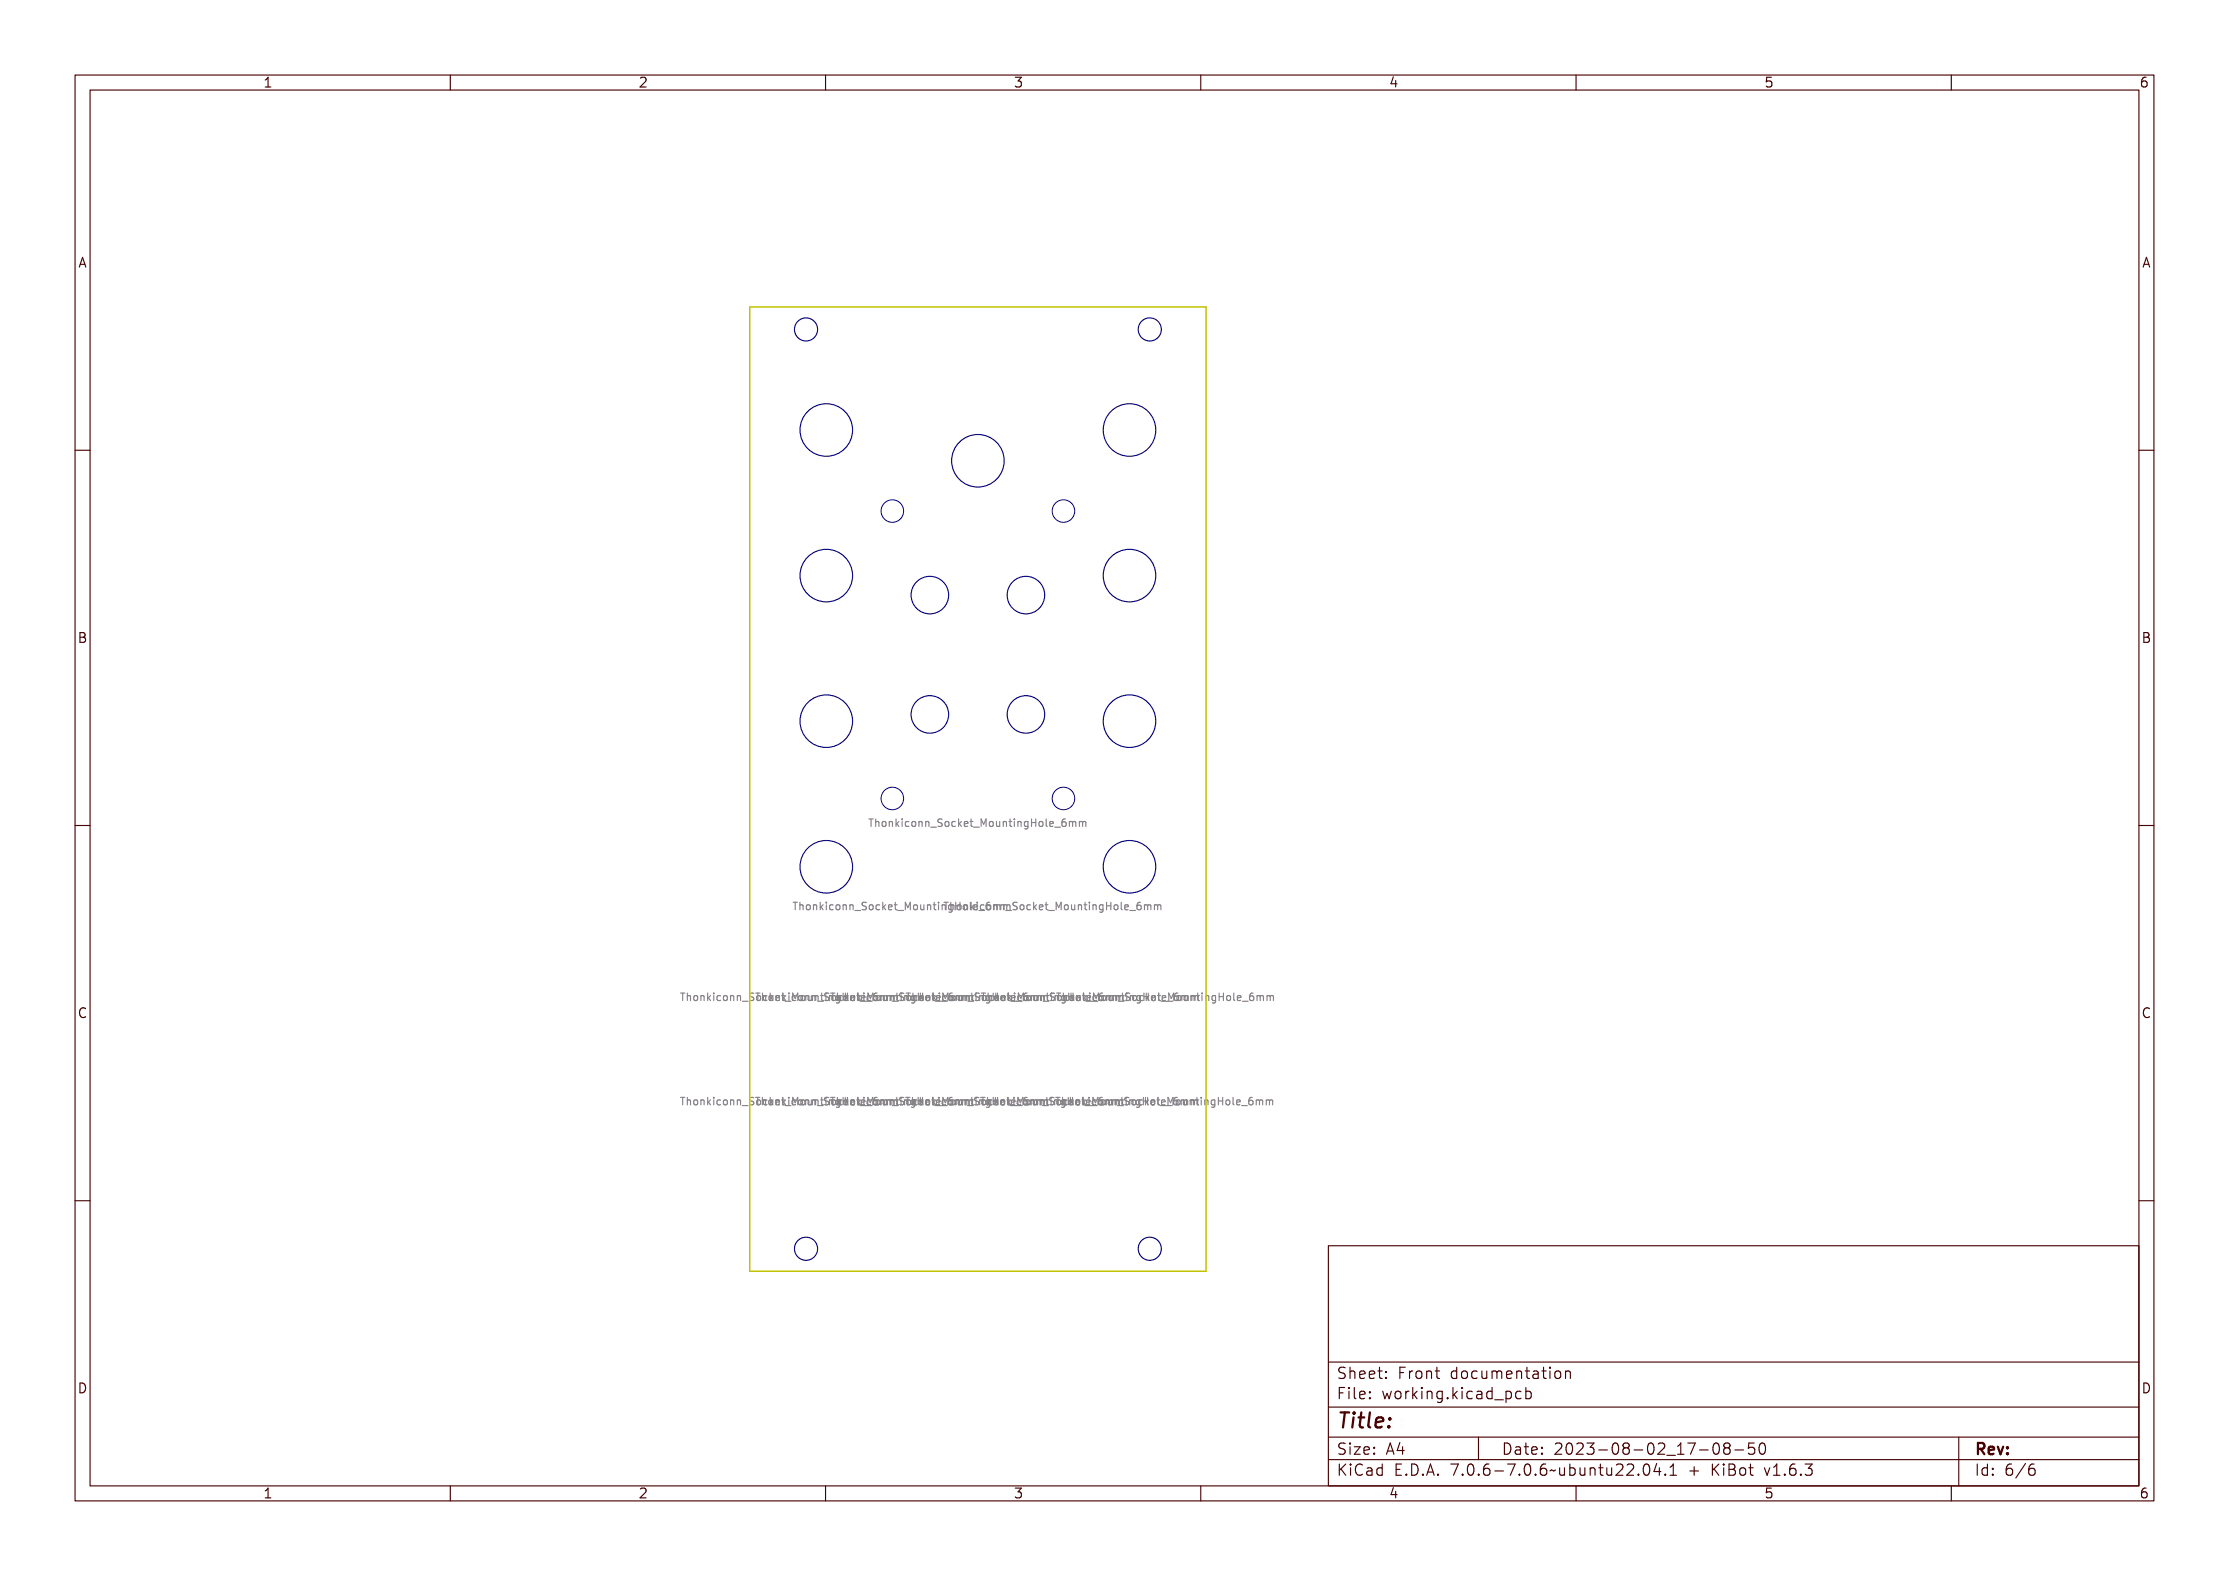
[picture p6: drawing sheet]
<svg xmlns="http://www.w3.org/2000/svg" width="297mm" height="210mm" viewBox="0 0 297 210" stroke-linecap="round" stroke-linejoin="round" font-family="sans-serif">
<defs><g id="words">
<text font-size="2.7" fill="#480000" x="178" y="190.3">Title:</text>
<g font-size="2" fill="#480000">
<text x="178" y="183.7">Sheet: Front documentation</text>
<text x="178" y="186.5">File: working.kicad_pcb</text>
<text x="178" y="193.9">Size: A4</text>
<text x="178" y="196.6">KiCad E.D.A. 7.0.6-7.0.6~ubuntu22.04.1 + KiBot v1.6.3</text>
<text x="200" y="193.9">Date: 2023-08-02_17-08-50</text>
<text x="263" y="196.6">Id: 6/6</text>
<text x="263" y="193.9">Rev:</text>
</g>
<g font-size="1.7" fill="#480000">
<text x="35" y="11.7">1</text>
<text x="85" y="11.7">2</text>
<text x="135" y="11.7">3</text>
<text x="185" y="11.7">4</text>
<text x="235" y="11.7">5</text>
<text x="285" y="11.7">6</text>
<text x="10.5" y="35.7">A</text>
<text x="285.5" y="35.7">A</text>
<text x="10.5" y="85.6">B</text>
<text x="285.5" y="85.6">B</text>
<text x="10.5" y="135.7">C</text>
<text x="285.5" y="135.7">C</text>
<text x="10.5" y="185.6">D</text>
<text x="285.5" y="185.6">D</text>
<text x="35" y="199.7">1</text>
<text x="85" y="199.7">2</text>
<text x="135" y="199.7">3</text>
<text x="185" y="199.7">4</text>
<text x="235" y="199.7">5</text>
<text x="285" y="199.7">6</text>
</g>
<g font-size="1.3" fill="#848484">
<text x="116.7" y="110.2">Thonkiconn_Socket_MountingHole_6mm</text>
<text x="106.6" y="121.3">Thonkiconn_Socket_MountingHole_6mm</text>
<text x="126.7" y="121.3">Thonkiconn_Socket_MountingHole_6mm</text>
<text x="91.6" y="133.4">Thonkiconn_Socket_MountingHole_6mm</text>
<text x="111.6" y="133.4">Thonkiconn_Socket_MountingHole_6mm</text>
<text x="121.6" y="133.4">Thonkiconn_Socket_MountingHole_6mm</text>
<text x="131.6" y="133.4">Thonkiconn_Socket_MountingHole_6mm</text>
<text x="141.7" y="133.4">Thonkiconn_Socket_MountingHole_6mm</text>
<text x="91.6" y="147.3">Thonkiconn_Socket_MountingHole_6mm</text>
<text x="111.6" y="147.3">Thonkiconn_Socket_MountingHole_6mm</text>
<text x="131.6" y="147.3">Thonkiconn_Socket_MountingHole_6mm</text>
<text x="141.6" y="147.3">Thonkiconn_Socket_MountingHole_6mm</text>
</g>
</g></defs>
<g fill="none" stroke="#848484" stroke-width=".15">
<path d="M115.8 109.1h.5M116.1 109.1v1M116.7 109.2h.7v.1h-.3v.9h-.1v-.9h-.3zM117.6 109.2h.1v.4a.23 .23 0 0 1 .3-.2 .23 .23 0 0 1 .2 .3v.5h-.2v-.6l-.1-.1-.2 .2v.5h-.1zM118.4 109.5a.35 .35 0 0 1 .6 .3 .35 .35 0 0 1-.6 .3v-.3zM118.5 109.6l.1-.1a.26 .26 0 0 1 .3 .3 .26 .26 0 0 1-.3 .3l-.1-.2zM119.2 109.4h.1v.2a.23 .23 0 0 1 .3-.2 .23 .23 0 0 1 .2 .3v.5h-.2v-.6l-.1-.1-.2 .2v.5h-.1zM120 109.2h.2v.5l.3-.3h.1l-.3 .3 .4 .5h-.2l-.3-.4v.1v.3h-.2zM120.8 109.4h.4v.7h.2v.1h-.6v-.1h.2v-.6h-.2zM121 109.2h.2v.1h-.2zM121.7 109.5l.3-.1 .2 .1v.1a.27 .27 0 0 0-.4 0 .27 .27 0 0 0 0 .4 .27 .27 0 0 0 .4 0 .3 .3 0 0 1-.4 .2 .3 .3 0 0 1-.2-.4zM122.4 109.5a.35 .35 0 0 1 .6 .3 .35 .35 0 0 1-.6 .3v-.3z"/>
<path d="M122.5 109.6l.1-.1a.26 .26 0 0 1 .3 .3 .26 .26 0 0 1-.3 .3l-.1-.2zM123.2 109.4h.1v.2a.23 .23 0 0 1 .3-.2 .23 .23 0 0 1 .2 .3v.5h-.2v-.6l-.1-.1-.2 .2v.5h-.1zM124 109.4h.1v.2a.23 .23 0 0 1 .3-.2 .23 .23 0 0 1 .2 .3v.5h-.2v-.6l-.1-.1-.2 .2v.5h-.1zM124.7 110.4l.8 .1zM125.7 109.3l.3-.1h.2v.2a.21 .21 0 0 0-.3-.1 .21 .21 0 0 0-.1 .3 .33 .33 0 0 1 .4 .4 .33 .33 0 0 1-.5 .2l-.1-.2a.23 .23 0 0 0 .3 .1 .23 .23 0 0 0 .1-.3 .31 .31 0 0 1-.4-.2 .31 .31 0 0 1 .1-.3zM126.5 109.5a.35 .35 0 0 1 .5 .3 .35 .35 0 0 1-.5 .3l-.1-.3zM126.6 109.6v-.1a.26 .26 0 0 1 .3 .3 .26 .26 0 0 1-.3 .3l-.1-.2zM127.3 109.5l.3-.1 .2 .1v.1a.27 .27 0 0 0-.4 0 .27 .27 0 0 0 0 .4 .27 .27 0 0 0 .4 0 .3 .3 0 0 1-.4 .2 .3 .3 0 0 1-.2-.4zM128 109.2h.2v.5l.3-.3h.1l-.3 .3 .4 .5h-.2l-.2-.4-.1 .1v.3h-.2zM128.9 109.5a.32 .32 0 0 1 .4 0 .32 .32 0 0 1 .1 .3h-.5a.28 .28 0 0 0 .2 .3 .28 .28 0 0 0 .3-.1 .33 .33 0 0 1-.4 .2 .33 .33 0 0 1-.2-.4zM129 109.6l.2-.1 .1 .2h-.4zM129.8 109.2h.1v.2h.3v.1h-.3v.5l.3 .1v.1l-.4-.1v-.6h-.2v-.1h.2z"/>
<path d="M130.3 110.4l.8 .1zM131.2 109.2h.1l.2 .5 .2-.5h.1v1h-.1v-.9l-.1 .5h-.1l-.2-.5v.9h-.1zM132.1 109.5a.35 .35 0 0 1 .5 .3 .35 .35 0 0 1-.5 .3l-.1-.3zM132.2 109.6v-.1a.26 .26 0 0 1 .3 .3 .26 .26 0 0 1-.3 .3l-.1-.2zM132.8 109.4h.2v.6l.1 .1 .2-.1v-.6h.1v.8h-.1v-.1a.23 .23 0 0 1-.3 .1 .23 .23 0 0 1-.2-.3zM133.6 109.4h.2v.2a.23 .23 0 0 1 .2-.2 .23 .23 0 0 1 .2 .3v.5h-.1v-.6l-.2-.1-.1 .2v.5h-.2zM134.6 109.2h.1v.2h.3v.1h-.3v.5l.3 .1v.1l-.4-.1v-.6h-.2v-.1h.2zM135.3 109.4h.3v.7h.2v.1h-.6v-.1h.3v-.6h-.2zM135.5 109.2h.1v.1h-.1zM136 109.4h.2v.2a.23 .23 0 0 1 .3-.2 .23 .23 0 0 1 .1 .3v.5h-.1v-.6l-.2-.1-.1 .2v.5h-.2zM136.9 109.5l.2-.1 .2 .1v-.1h.1v.7a.28 .28 0 0 1-.2 .3 .28 .28 0 0 1-.3-.1 .24 .24 0 0 0 .3 0 .24 .24 0 0 0 .1-.2l-.1 .1a.36 .36 0 0 1-.4-.2 .36 .36 0 0 1 .1-.5zM137 109.6v-.1a.26 .26 0 0 1 .3 .3 .26 .26 0 0 1-.3 .3l-.1-.2z"/>
<path d="M137.6 109.2h.1v.4h.4v-.4h.1v1h-.1v-.5h-.4v.5h-.1zM138.5 109.5a.35 .35 0 0 1 .5 .3 .35 .35 0 0 1-.5 .3l-.1-.3zM138.6 109.6v-.1a.26 .26 0 0 1 .3 .3 .26 .26 0 0 1-.3 .3l-.1-.2zM139.2 109.2h.3v.8l.3 .1v.1l-.3-.1-.1-.9h-.2zM140.1 109.5a.32 .32 0 0 1 .4 0 .32 .32 0 0 1 .1 .3h-.5a.28 .28 0 0 0 .2 .3 .28 .28 0 0 0 .3-.1 .33 .33 0 0 1-.4 .2 .33 .33 0 0 1-.2-.4zM140.2 109.6l.2-.1 .1 .2h-.4zM140.7 110.4l.8 .1zM141.7 109.3l.3-.1h.2v.1a.29 .29 0 0 0-.4 0 .29 .29 0 0 0-.1 .4 .32 .32 0 0 1 .5 0 .32 .32 0 0 1-.2 .5 .32 .32 0 0 1-.4-.3zM142.4 109.4h.3l.1 .1 .2-.1 .1 .8h-.1l-.1-.7-.1 .1v.6h-.1l-.1-.7-.1 .7h-.1zM143.2 109.4h.3l.1 .1 .2-.1 .1 .8h-.1l-.1-.7-.1 .1v.6h-.1l-.1-.7-.1 .7h-.1zM144.3 109.5h.3l.1 .6M90.7 132.3h.5"/>
<path d="M91 132.3v1M91.6 132.4h.7v.1h-.3v.9h-.1v-.9h-.3zM92.5 132.4h.1v.4a.23 .23 0 0 1 .3-.2 .23 .23 0 0 1 .2 .3v.5h-.2v-.6l-.1-.1-.2 .2v.5h-.1zM93.3 132.7a.35 .35 0 0 1 .6 .3 .35 .35 0 0 1-.6 .3v-.3zM93.4 132.8l.1-.1a.26 .26 0 0 1 .3 .3 .26 .26 0 0 1-.3 .3l-.1-.2zM94.1 132.6h.1v.2a.23 .23 0 0 1 .3-.2 .23 .23 0 0 1 .2 .3v.5h-.2v-.6l-.1-.1-.2 .2v.5h-.1zM94.9 132.4h.2v.6l.3-.4h.1l-.3 .3 .4 .5h-.2l-.3-.4v.1v.3h-.2zM95.7 132.6h.4v.7h.2v.1h-.6v-.1h.2v-.6h-.2zM95.9 132.4h.2v.1h-.2zM96.6 132.7l.3-.1 .2 .1v.1a.27 .27 0 0 0-.4 0 .27 .27 0 0 0 0 .4 .27 .27 0 0 0 .4 0 .3 .3 0 0 1-.4 .2 .3 .3 0 0 1-.2-.4zM97.3 132.7a.35 .35 0 0 1 .6 .3 .35 .35 0 0 1-.6 .3v-.3zM97.4 132.8l.1-.1a.26 .26 0 0 1 .3 .3 .26 .26 0 0 1-.3 .3l-.1-.2z"/>
<path d="M98.1 132.6h.1v.2a.23 .23 0 0 1 .3-.2 .23 .23 0 0 1 .2 .3v.5h-.2v-.6l-.1-.1-.2 .2v.5h-.1zM98.9 132.6h.1v.2a.23 .23 0 0 1 .3-.2 .23 .23 0 0 1 .2 .3v.5h-.2v-.6l-.1-.1-.2 .2v.5h-.1zM99.6 133.6l.8 .1zM100.6 132.5l.3-.1h.2v.2a.21 .21 0 0 0-.3-.1 .21 .21 0 0 0-.1 .3 .33 .33 0 0 1 .4 .4 .33 .33 0 0 1-.5 .2l-.1-.2a.23 .23 0 0 0 .3 .1 .23 .23 0 0 0 .1-.3 .31 .31 0 0 1-.4-.2 .31 .31 0 0 1 .1-.3zM101.4 132.7a.35 .35 0 0 1 .5 .3 .35 .35 0 0 1-.5 .3l-.1-.3zM101.5 132.8v-.1a.26 .26 0 0 1 .3 .3 .26 .26 0 0 1-.3 .3l-.1-.2zM101.6 132.4h.8v.1h-.3v.9h-.2v-.9h-.3zM102.2 132.7l.3-.1 .2 .1v.1a.27 .27 0 0 0-.4 0 .27 .27 0 0 0 0 .4 .27 .27 0 0 0 .4 0 .3 .3 0 0 1-.4 .2 .3 .3 0 0 1-.2-.4zM102.5 132.4h.1v.4a.23 .23 0 0 1 .3-.2 .23 .23 0 0 1 .2 .3v.5h-.1l-.1-.6-.1-.1-.1 .2-.1 .5h-.1zM102.9 132.4h.2v.6l.3-.4h.1l-.3 .3 .4 .5h-.2l-.2-.4-.1 .1v.3h-.2zM103.4 132.7a.35 .35 0 0 1 .5 .3 .35 .35 0 0 1-.5 .3l-.1-.3zM103.5 132.8v-.1a.26 .26 0 0 1 .3 .3 .26 .26 0 0 1-.3 .3l-.1-.2z"/>
<path d="M103.8 132.7a.32 .32 0 0 1 .4 0 .32 .32 0 0 1 .1 .3h-.5a.28 .28 0 0 0 .2 .3 .28 .28 0 0 0 .3-.1 .33 .33 0 0 1-.4 .2 .33 .33 0 0 1-.2-.4zM103.9 132.8l.2-.1 .1 .2h-.4zM104.1 132.6h.1v.2a.23 .23 0 0 1 .3-.2 .23 .23 0 0 1 .2 .3v.5h-.1l-.1-.6-.1-.1-.1 .2-.1 .5h-.1zM104.7 132.4h.1v.2h.3v.1h-.3v.5l.3 .1v.1l-.4-.1v-.6h-.2v-.1h.2zM105 132.4h.1v.6l.3-.4h.1l-.3 .3 .4 .5h-.2l-.2-.4-.1 .1v.3h-.1zM105.2 133.6l.8 .1zM105.7 120.2h.5M105.8 132.6h.3v.7h.2v.1h-.6v-.1h.3v-.6h-.2zM106 132.4h.1v.1h-.1zM106 120.2v1M106.1 132.4h.1l.2 .5 .2-.5h.1v1h-.1v-.9l-.1 .5h-.1l-.2-.5v.9h-.1zM106.6 120.3h.7v.1h-.3v.9h-.1v-.9h-.3z"/>
<path d="M106.6 132.7l.3-.1 .2 .1v.1a.27 .27 0 0 0-.4 0 .27 .27 0 0 0 0 .4 .27 .27 0 0 0 .4 0 .3 .3 0 0 1-.4 .2 .3 .3 0 0 1-.2-.4zM107 132.7a.35 .35 0 0 1 .5 .3 .35 .35 0 0 1-.5 .3l-.1-.3zM107.1 132.8v-.1a.26 .26 0 0 1 .3 .3 .26 .26 0 0 1-.3 .3l-.1-.2zM107.4 132.7a.35 .35 0 0 1 .5 .3 .35 .35 0 0 1-.5 .3l-.1-.3zM107.5 132.8v-.1a.26 .26 0 0 1 .3 .3 .26 .26 0 0 1-.3 .3l-.1-.2zM107.5 120.3h.1v.4a.23 .23 0 0 1 .3-.2 .23 .23 0 0 1 .2 .3v.5h-.2v-.6l-.1-.1-.2 .2v.5h-.1zM107.7 132.6h.2v.6l.1 .1 .2-.1v-.6h.1v.8h-.1v-.1a.23 .23 0 0 1-.3 .1 .23 .23 0 0 1-.2-.3zM108.1 132.6h.2v.2a.23 .23 0 0 1 .2-.2 .23 .23 0 0 1 .2 .3v.5h-.1v-.6l-.2-.1-.1 .2v.5h-.2zM108.3 120.6a.35 .35 0 0 1 .6 .3 .35 .35 0 0 1-.6 .3v-.3zM108.4 120.7l.1-.1a.26 .26 0 0 1 .3 .3 .26 .26 0 0 1-.3 .3l-.1-.2zM108.5 132.6h.2v.2a.23 .23 0 0 1 .2-.2 .23 .23 0 0 1 .2 .3v.5h-.1v-.6l-.2-.1-.1 .2v.5h-.2zM108.9 132.6h.2v.2a.23 .23 0 0 1 .2-.2 .23 .23 0 0 1 .2 .3v.5h-.1v-.6l-.2-.1-.1 .2v.5h-.2z"/>
<path d="M109.1 120.5h.1v.2a.23 .23 0 0 1 .3-.2 .23 .23 0 0 1 .2 .3v.5h-.2v-.6l-.1-.1-.2 .2v.5h-.1zM109.5 132.4h.1v.2h.3v.1h-.3v.5l.3 .1v.1l-.4-.1v-.6h-.2v-.1h.2zM109.6 133.6l.8 .1zM109.9 120.3h.2v.5l.3-.3h.1l-.3 .3 .4 .5h-.2l-.3-.4v.1v.3h-.2zM110.2 132.6h.3v.7h.2v.1h-.6v-.1h.3v-.6h-.2zM110.4 132.4h.1v.1h-.1zM110.6 132.5l.3-.1h.2v.2a.21 .21 0 0 0-.3-.1 .21 .21 0 0 0-.1 .3 .33 .33 0 0 1 .4 .4 .33 .33 0 0 1-.5 .2l-.1-.2a.23 .23 0 0 0 .3 .1 .23 .23 0 0 0 .1-.3 .31 .31 0 0 1-.3-.2 .31 .31 0 0 1 0-.3zM110.7 120.5h.4v.7h.2v.1h-.6v-.1h.2v-.6h-.2zM110.9 120.3h.2v.1h-.2zM110.9 132.6h.2v.2a.23 .23 0 0 1 .3-.2 .23 .23 0 0 1 .1 .3v.5h-.1v-.6l-.2-.1-.1 .2v.5h-.2zM111.4 132.7a.35 .35 0 0 1 .5 .3 .35 .35 0 0 1-.5 .3l-.1-.3zM111.5 132.8v-.1a.26 .26 0 0 1 .3 .3 .26 .26 0 0 1-.3 .3l-.1-.2z"/>
<path d="M111.6 120.6l.3-.1 .2 .1v.1a.27 .27 0 0 0-.4 0 .27 .27 0 0 0 0 .4 .27 .27 0 0 0 .4 0 .3 .3 0 0 1-.4 .2 .3 .3 0 0 1-.2-.4zM111.6 132.4h.7v.1h-.3v.9h-.1v-.9h-.3zM111.8 132.7l.2-.1 .2 .1v-.1h.1v.7a.28 .28 0 0 1-.2 .3 .28 .28 0 0 1-.3-.1 .24 .24 0 0 0 .3 0 .24 .24 0 0 0 .1-.2l-.1 .1a.36 .36 0 0 1-.4-.2 .36 .36 0 0 1 .1-.5zM111.9 132.8v-.1a.26 .26 0 0 1 .3 .3 .26 .26 0 0 1-.3 .3l-.1-.2zM112.2 132.7l.4-.1 .1 .1v.1a.27 .27 0 0 0-.4 0 .27 .27 0 0 0 0 .4 .27 .27 0 0 0 .4 0 .3 .3 0 0 1-.4 .2 .3 .3 0 0 1-.2-.4zM112.3 120.6a.35 .35 0 0 1 .6 .3 .35 .35 0 0 1-.6 .3v-.3zM112.4 120.7l.1-.1a.26 .26 0 0 1 .3 .3 .26 .26 0 0 1-.3 .3l-.1-.2zM112.5 132.4h.1v.4a.23 .23 0 0 1 .3-.2 .23 .23 0 0 1 .2 .3v.5h-.2v-.6l-.2-.1-.1 .2v.5h-.1zM112.5 132.4h.1v.4h.4v-.4h.1v1h-.1v-.5h-.4v.5h-.1zM113 132.4h.1v.6l.3-.4h.2l-.3 .3 .3 .5h-.2l-.2-.4-.1 .1v.3h-.1zM113.1 120.5h.1v.2a.23 .23 0 0 1 .3-.2 .23 .23 0 0 1 .2 .3v.5h-.2v-.6l-.1-.1-.2 .2v.5h-.1zM113.3 132.7a.35 .35 0 0 1 .6 .3 .35 .35 0 0 1-.6 .3v-.3z"/>
<path d="M113.4 132.7a.35 .35 0 0 1 .5 .3 .35 .35 0 0 1-.5 .3l-.1-.3zM113.4 132.8l.1-.1a.26 .26 0 0 1 .3 .3 .26 .26 0 0 1-.3 .3l-.1-.2zM113.5 132.8v-.1a.26 .26 0 0 1 .3 .3 .26 .26 0 0 1-.3 .3l-.1-.2zM113.8 132.7a.32 .32 0 0 1 .4 0 .32 .32 0 0 1 .1 .3h-.5a.28 .28 0 0 0 .2 .3 .28 .28 0 0 0 .3-.1 .33 .33 0 0 1-.4 .2 .33 .33 0 0 1-.2-.4zM113.9 132.8l.2-.1 .1 .2h-.4zM113.9 120.5h.1v.2a.23 .23 0 0 1 .3-.2 .23 .23 0 0 1 .2 .3v.5h-.2v-.6l-.1-.1-.2 .2v.5h-.1zM114.1 132.6h.1v.2a.23 .23 0 0 1 .3-.2 .23 .23 0 0 1 .2 .3v.5h-.2v-.6l-.2-.1-.1 .2v.5h-.1zM114.1 132.4h.3v.8l.3 .1v.1l-.3-.1-.1-.9h-.2zM114.6 121.5l.8 .1zM114.7 132.4h.1v.2h.3v.1h-.3v.5l.3 .1v.1l-.3-.1-.1-.6h-.2v-.1h.2zM114.9 132.4h.2v.6l.3-.4h.1l-.3 .3 .4 .5h-.2l-.3-.4v.1v.3h-.2zM115 132.7a.32 .32 0 0 1 .4 0 .32 .32 0 0 1 .1 .3h-.5a.28 .28 0 0 0 .2 .3 .28 .28 0 0 0 .3-.1 .33 .33 0 0 1-.4 .2 .33 .33 0 0 1-.2-.4z"/>
<path d="M115.1 132.8l.2-.1 .1 .2h-.4zM115.2 133.6l.8 .1zM115.6 120.4l.3-.1h.2v.2a.21 .21 0 0 0-.3-.1 .21 .21 0 0 0-.1 .3 .33 .33 0 0 1 .4 .4 .33 .33 0 0 1-.5 .2l-.1-.2a.23 .23 0 0 0 .3 .1 .23 .23 0 0 0 .1-.3 .31 .31 0 0 1-.4-.2 .31 .31 0 0 1 .1-.3zM115.6 133.6l.8 .1zM115.7 132.6h.4v.7h.2v.1h-.6v-.1h.2v-.6h-.2zM115.9 132.4h.2v.1h-.2zM116.1 132.4h.2l.1 .5 .2-.5h.2v1h-.2v-.9l-.1 .5h-.1l-.2-.5v.9h-.1zM116.4 120.6a.35 .35 0 0 1 .5 .3 .35 .35 0 0 1-.5 .3l-.1-.3zM116.5 120.7v-.1a.26 .26 0 0 1 .3 .3 .26 .26 0 0 1-.3 .3l-.1-.2zM116.6 132.7l.3-.1 .2 .1v.1a.27 .27 0 0 0-.4 0 .27 .27 0 0 0 0 .4 .27 .27 0 0 0 .4 0 .3 .3 0 0 1-.4 .2 .3 .3 0 0 1-.2-.4zM116.6 132.5l.3-.1h.2v.1a.29 .29 0 0 0-.4 0 .29 .29 0 0 0-.1 .4 .32 .32 0 0 1 .5 0 .32 .32 0 0 1-.2 .5 .32 .32 0 0 1-.4-.3zM117 132.7a.35 .35 0 0 1 .5 .3 .35 .35 0 0 1-.5 .3l-.1-.3z"/>
<path d="M117.1 132.8v-.1a.26 .26 0 0 1 .3 .3 .26 .26 0 0 1-.3 .3l-.1-.2zM117.2 120.6l.3-.1 .2 .1v.1a.27 .27 0 0 0-.4 0 .27 .27 0 0 0 0 .4 .27 .27 0 0 0 .4 0 .3 .3 0 0 1-.4 .2 .3 .3 0 0 1-.2-.4zM117.3 132.6h.3l.1 .1 .2-.1 .1 .8h-.1l-.1-.7-.1 .1v.6h-.1l-.1-.7-.1 .7h-.1zM117.3 132.7a.35 .35 0 0 1 .6 .3 .35 .35 0 0 1-.6 .3v-.3zM117.4 132.8l.1-.1a.26 .26 0 0 1 .3 .3 .26 .26 0 0 1-.3 .3l-.1-.2zM117.8 132.6h.1v.6l.1 .1 .2-.1v-.6h.1v.8h-.1v-.1a.23 .23 0 0 1-.3 .1 .23 .23 0 0 1-.1-.3zM117.9 120.3h.2v.5l.3-.3h.1l-.3 .3 .4 .5h-.2l-.2-.4-.1 .1v.3h-.2zM118.1 132.6h.3l.1 .1 .2-.1 .1 .8h-.1l-.1-.7-.1 .1v.6h-.1l-.1-.7-.1 .7h-.1zM118.1 132.6h.1v.2a.23 .23 0 0 1 .3-.2 .23 .23 0 0 1 .2 .3v.5h-.2v-.6l-.1-.1-.2 .2v.5h-.1zM118.6 132.6h.1v.2a.23 .23 0 0 1 .3-.2 .23 .23 0 0 1 .1 .3v.5h-.1v-.6l-.2-.1-.1 .2v.5h-.1zM118.8 120.6a.32 .32 0 0 1 .4 0 .32 .32 0 0 1 .1 .3h-.5a.28 .28 0 0 0 .2 .3 .28 .28 0 0 0 .3-.1 .33 .33 0 0 1-.4 .2 .33 .33 0 0 1-.2-.4zM118.9 120.7l.2-.1 .1 .2h-.4z"/>
<path d="M118.9 132.6h.1v.2a.23 .23 0 0 1 .3-.2 .23 .23 0 0 1 .2 .3v.5h-.2v-.6l-.1-.1-.2 .2v.5h-.1zM119.5 132.4h.1v.2h.3v.1h-.3v.5l.3 .1v.1l-.3-.1-.1-.6h-.2v-.1h.2zM119.6 133.6l.8 .1zM119.7 120.3h.1v.2h.3v.1h-.3v.5l.3 .1v.1l-.4-.1v-.6h-.2v-.1h.2zM120.2 132.6h.3v.7h.2v.1h-.6v-.1h.3v-.6h-.2zM120.2 121.5l.8 .1zM120.4 132.4h.1v.1h-.1zM120.6 132.5l.3-.1h.2v.2a.21 .21 0 0 0-.3-.1 .21 .21 0 0 0-.1 .3 .33 .33 0 0 1 .4 .4 .33 .33 0 0 1-.5 .2l-.1-.2a.23 .23 0 0 0 .3 .1 .23 .23 0 0 0 .1-.3 .31 .31 0 0 1-.4-.2 .31 .31 0 0 1 .1-.3zM121 132.6h.1v.2a.23 .23 0 0 1 .3-.2 .23 .23 0 0 1 .1 .3v.5h-.1v-.6l-.1-.1-.2 .2v.5h-.1zM121.1 120.3h.1l.2 .5 .2-.5h.1v1h-.1v-.9l-.1 .5h-.1l-.2-.5v.9h-.1zM121.4 132.7a.35 .35 0 0 1 .5 .3 .35 .35 0 0 1-.5 .3l-.1-.3zM121.5 132.8v-.1a.26 .26 0 0 1 .3 .3 .26 .26 0 0 1-.3 .3l-.1-.2z"/>
<path d="M121.7 132.4h.7v.1h-.3v.9h-.1v-.9h-.3zM121.8 132.7l.2-.1 .2 .1v-.1h.1v.7a.28 .28 0 0 1-.2 .3 .28 .28 0 0 1-.3-.1 .24 .24 0 0 0 .3 0 .24 .24 0 0 0 .1-.2l-.1 .1a.36 .36 0 0 1-.4-.2 .36 .36 0 0 1 .1-.5zM121.9 132.8v-.1a.26 .26 0 0 1 .3 .3 .26 .26 0 0 1-.3 .3l-.1-.2zM122 120.6a.35 .35 0 0 1 .5 .3 .35 .35 0 0 1-.5 .3l-.1-.3zM122.1 120.7v-.1a.26 .26 0 0 1 .3 .3 .26 .26 0 0 1-.3 .3l-.1-.2zM122.2 132.7l.3-.1 .2 .1v.1a.27 .27 0 0 0-.4 0 .27 .27 0 0 0 0 .4 .27 .27 0 0 0 .4 0 .3 .3 0 0 1-.4 .2 .3 .3 0 0 1-.2-.4zM122.5 132.4h.2v.4h.3v-.4h.2v1h-.2v-.5h-.3v.5h-.2zM122.6 132.4h.1v.4a.23 .23 0 0 1 .3-.2 .23 .23 0 0 1 .1 .3v.5h-.1v-.6l-.1-.1-.2 .2v.5h-.1zM122.7 120.5h.2v.6l.1 .1 .2-.1v-.6h.1v.8h-.1v-.1a.23 .23 0 0 1-.3 .1 .23 .23 0 0 1-.2-.3zM122.9 132.4h.2v.6l.3-.4h.1l-.3 .3 .4 .5h-.2l-.2-.4-.1 .1v.3h-.2zM123.4 132.7a.35 .35 0 0 1 .6 .3 .35 .35 0 0 1-.6 .3l-.1-.3zM123.5 132.8l.1-.1a.26 .26 0 0 1 .2 .3 .26 .26 0 0 1-.2 .3l-.1-.2z"/>
<path d="M123.5 120.5h.2v.2a.23 .23 0 0 1 .2-.2 .23 .23 0 0 1 .2 .3v.5h-.1v-.6l-.2-.1-.1 .2v.5h-.2zM123.8 132.7a.32 .32 0 0 1 .4 0 .32 .32 0 0 1 .1 .3h-.5a.28 .28 0 0 0 .2 .3 .28 .28 0 0 0 .3-.1 .33 .33 0 0 1-.4 .2 .33 .33 0 0 1-.2-.4zM123.9 132.8l.2-.1 .1 .2h-.4zM124.1 132.4h.4v.8l.2 .1v.1l-.3-.1-.1-.9h-.2zM124.2 132.6h.1v.2a.23 .23 0 0 1 .3-.2 .23 .23 0 0 1 .1 .3v.5h-.1v-.6l-.1-.1-.2 .2v.5h-.1zM124.5 120.3h.1v.2h.3v.1h-.3v.5l.3 .1v.1l-.4-.1v-.6h-.2v-.1h.2zM124.7 132.4h.1v.2h.3v.1h-.3v.5l.3 .1v.1l-.4-.1v-.6h-.2v-.1h.2zM125 132.4h.1v.6l.3-.4h.2l-.3 .3 .3 .5h-.1l-.3-.4-.1 .1v.3h-.1zM125 132.7a.32 .32 0 0 1 .4 0 .32 .32 0 0 1 .2 .3h-.6a.28 .28 0 0 0 .2 .3 .28 .28 0 0 0 .3-.1 .33 .33 0 0 1-.4 .2 .33 .33 0 0 1-.2-.4zM125.1 132.8l.2-.1 .1 .2h-.3zM125.2 120.5h.3v.7h.2v.1h-.6v-.1h.3v-.6h-.2zM125.2 133.6l.8 .1z"/>
<path d="M125.4 120.3h.1v.1h-.1zM125.6 133.6l.8 .1zM125.8 132.6h.3v.7h.2v.1h-.5v-.1h.2v-.6h-.2zM125.9 120.5h.2v.2a.23 .23 0 0 1 .3-.2 .23 .23 0 0 1 .1 .3v.5h-.1v-.6l-.2-.1-.1 .2v.5h-.2zM126 132.4h.1v.1h-.1zM126.1 132.4h.1l.2 .5 .2-.5h.1v1h-.1v-.9l-.1 .5h-.1l-.2-.5v.9h-.1zM126.6 132.5l.3-.1h.2v.1a.29 .29 0 0 0-.3 0 .29 .29 0 0 0-.1 .4 .32 .32 0 0 1 .5 0 .32 .32 0 0 1-.2 .5 .32 .32 0 0 1-.4-.3zM126.7 132.7l.3-.1 .1 .1v.1a.27 .27 0 0 0-.3 0 .27 .27 0 0 0 0 .4 .27 .27 0 0 0 .3 0 .3 .3 0 0 1-.4 .2 .3 .3 0 0 1-.1-.4zM126.7 120.3h.7v.1h-.3v.9h-.1v-.9h-.3zM126.8 120.6l.2-.1 .2 .1v-.1h.1v.7a.28 .28 0 0 1-.2 .3 .28 .28 0 0 1-.3-.1 .24 .24 0 0 0 .3 0 .24 .24 0 0 0 .1-.2l-.1 .1a.36 .36 0 0 1-.4-.2 .36 .36 0 0 1 .1-.5zM126.9 120.7v-.1a.26 .26 0 0 1 .3 .3 .26 .26 0 0 1-.3 .3l-.1-.2zM127 132.7a.35 .35 0 0 1 .5 .3 .35 .35 0 0 1-.5 .3l-.1-.3z"/>
<path d="M127.1 132.8v-.1a.26 .26 0 0 1 .3 .3 .26 .26 0 0 1-.3 .3l-.1-.2zM127.3 132.6h.3l.1 .1 .2-.1 .1 .8h-.1l-.1-.7-.1 .1v.6h-.1l-.1-.7-.1 .7h-.1zM127.4 132.7a.35 .35 0 0 1 .6 .3 .35 .35 0 0 1-.6 .3l-.1-.3zM127.5 132.8l.1-.1a.26 .26 0 0 1 .2 .3 .26 .26 0 0 1-.2 .3l-.1-.2zM127.5 120.3h.1v.4h.4v-.4h.1v1h-.1v-.5h-.4v.5h-.1zM127.6 120.3h.1v.4a.23 .23 0 0 1 .3-.2 .23 .23 0 0 1 .2 .3v.5h-.2v-.6l-.1-.1-.2 .2v.5h-.1zM127.7 132.6h.2v.6l.1 .1 .2-.1v-.6h.1v.8h-.1v-.1a.23 .23 0 0 1-.3 .1 .23 .23 0 0 1-.2-.3zM128.1 132.6h.3l.1 .1 .2-.1 .1 .8h-.1l-.1-.7-.1 .1v.6h-.1l-.1-.7-.1 .7h-.1zM128.2 132.6h.1v.2a.23 .23 0 0 1 .3-.2 .23 .23 0 0 1 .1 .3v.5h-.1v-.6l-.1-.1-.2 .2v.5h-.1zM128.4 120.6a.35 .35 0 0 1 .5 .3 .35 .35 0 0 1-.5 .3l-.1-.3zM128.4 120.6a.35 .35 0 0 1 .6 .3 .35 .35 0 0 1-.6 .3v-.3zM128.5 120.7v-.1a.26 .26 0 0 1 .3 .3 .26 .26 0 0 1-.3 .3l-.1-.2z"/>
<path d="M128.5 120.7l.1-.1a.26 .26 0 0 1 .3 .3 .26 .26 0 0 1-.3 .3l-.1-.2zM128.5 132.6h.2v.2a.23 .23 0 0 1 .2-.2 .23 .23 0 0 1 .2 .3v.5h-.1v-.6l-.2-.1-.1 .2v.5h-.2zM129 132.6h.1v.2a.23 .23 0 0 1 .3-.2 .23 .23 0 0 1 .1 .3v.5h-.1v-.6l-.1-.1-.2 .2v.5h-.1zM129.1 120.3h.3v.8l.3 .1v.1l-.3-.1-.1-.9h-.2zM129.2 120.5h.1v.2a.23 .23 0 0 1 .3-.2 .23 .23 0 0 1 .2 .3v.5h-.2v-.6l-.1-.1-.2 .2v.5h-.1zM129.5 132.4h.1v.2h.3v.1h-.3v.5l.3 .1v.1l-.4-.1v-.6h-.2v-.1h.2zM129.6 133.6l.9 .1zM130 120.6a.32 .32 0 0 1 .4 0 .32 .32 0 0 1 .1 .3h-.5a.28 .28 0 0 0 .2 .3 .28 .28 0 0 0 .3-.1 .33 .33 0 0 1-.4 .2 .33 .33 0 0 1-.2-.4zM130 120.3h.2v.5l.3-.3h.1l-.3 .3 .4 .5h-.2l-.3-.4v.1v.3h-.2zM130.1 120.7l.2-.1 .1 .2h-.4zM130.2 132.6h.3v.7h.2v.1h-.6v-.1h.3v-.6h-.2zM130.4 132.4h.1v.1h-.1z"/>
<path d="M130.6 121.5l.8 .1zM130.6 132.5l.4-.1h.1v.2a.21 .21 0 0 0-.3-.1 .21 .21 0 0 0 0 .3 .33 .33 0 0 1 .4 .4 .33 .33 0 0 1-.6 .2v-.2a.23 .23 0 0 0 .3 .1 .23 .23 0 0 0 0-.3 .31 .31 0 0 1-.3-.2 .31 .31 0 0 1 0-.3zM130.8 120.5h.4v.7h.2v.1h-.6v-.1h.2v-.6h-.2zM130.9 132.6h.2v.2a.23 .23 0 0 1 .3-.2 .23 .23 0 0 1 .1 .3v.5h-.1v-.6l-.2-.1-.1 .2v.5h-.2zM131 120.3h.2v.1h-.2zM131.4 132.7a.35 .35 0 0 1 .6 .3 .35 .35 0 0 1-.6 .3l-.1-.3zM131.5 132.8l.1-.1a.26 .26 0 0 1 .2 .3 .26 .26 0 0 1-.2 .3l-.1-.2zM131.6 120.4l.3-.1h.2v.1a.29 .29 0 0 0-.4 0 .29 .29 0 0 0-.1 .4 .32 .32 0 0 1 .5 0 .32 .32 0 0 1-.2 .5 .32 .32 0 0 1-.4-.3zM131.7 132.4h.7v.1h-.3v.9h-.1v-.9h-.3zM131.7 120.6l.3-.1 .2 .1v.1a.27 .27 0 0 0-.4 0 .27 .27 0 0 0 0 .4 .27 .27 0 0 0 .4 0 .3 .3 0 0 1-.4 .2 .3 .3 0 0 1-.2-.4zM131.8 132.7l.2-.1 .2 .1v-.1h.1v.7a.28 .28 0 0 1-.2 .3 .28 .28 0 0 1-.3-.1 .24 .24 0 0 0 .3 0 .24 .24 0 0 0 .1-.2l-.1 .1a.36 .36 0 0 1-.4-.2 .36 .36 0 0 1 .1-.5zM131.9 132.8v-.1a.26 .26 0 0 1 .3 .3 .26 .26 0 0 1-.3 .3l-.1-.2z"/>
<path d="M132.3 132.7l.3-.1 .1 .1v.1a.27 .27 0 0 0-.3 0 .27 .27 0 0 0 0 .4 .27 .27 0 0 0 .3 0 .3 .3 0 0 1-.3 .2 .3 .3 0 0 1-.2-.4zM132.3 120.5h.3l.1 .1 .2-.1 .1 .8h-.1l-.1-.7-.1 .1v.6h-.1l-.1-.7-.1 .7h-.1zM132.4 120.6a.35 .35 0 0 1 .6 .3 .35 .35 0 0 1-.6 .3v-.3zM132.5 132.4h.1v.4h.4v-.4h.1v1h-.1v-.5h-.4v.5h-.1zM132.5 120.7l.1-.1a.26 .26 0 0 1 .3 .3 .26 .26 0 0 1-.3 .3l-.1-.2zM132.6 132.4h.1v.4a.23 .23 0 0 1 .3-.2 .23 .23 0 0 1 .1 .3v.5h-.1v-.6l-.1-.1-.2 .2v.5h-.1zM133 132.4h.1v.6l.3-.4h.2l-.3 .3 .3 .5h-.1l-.3-.4-.1 .1v.3h-.1zM133.1 120.5h.3l.1 .1 .2-.1 .1 .8h-.1l-.1-.7-.1 .1v.6h-.1l-.1-.7-.1 .7h-.1zM133.2 120.5h.1v.2a.23 .23 0 0 1 .3-.2 .23 .23 0 0 1 .2 .3v.5h-.2v-.6l-.1-.1-.2 .2v.5h-.1zM133.4 132.7a.35 .35 0 0 1 .5 .3 .35 .35 0 0 1-.5 .3l-.1-.3zM133.4 132.7a.35 .35 0 0 1 .6 .3 .35 .35 0 0 1-.6 .3l-.1-.3zM133.5 132.8v-.1a.26 .26 0 0 1 .3 .3 .26 .26 0 0 1-.3 .3l-.1-.2z"/>
<path d="M133.5 132.8l.1-.1a.26 .26 0 0 1 .2 .3 .26 .26 0 0 1-.2 .3l-.1-.2zM133.8 132.7a.32 .32 0 0 1 .4 0 .32 .32 0 0 1 .2 .3h-.5a.28 .28 0 0 0 .1 .3 .28 .28 0 0 0 .4-.1 .33 .33 0 0 1-.4 .2 .33 .33 0 0 1-.3-.4zM133.9 132.8l.3-.1 .1 .2h-.4zM134 120.5h.1v.2a.23 .23 0 0 1 .3-.2 .23 .23 0 0 1 .2 .3v.5h-.2v-.6l-.1-.1-.2 .2v.5h-.1zM134.1 132.4h.3v.8l.3 .1v.1l-.3-.1-.1-.9h-.2zM134.2 132.6h.1v.2a.23 .23 0 0 1 .3-.2 .23 .23 0 0 1 .1 .3v.5h-.1v-.6l-.1-.1-.2 .2v.5h-.1zM134.7 121.5l.8 .1zM134.7 132.4h.2v.2h.2v.1h-.2v.5l.2 .1v.1l-.3-.1-.1-.6h-.2v-.1h.2zM135 132.7a.32 .32 0 0 1 .4 0 .32 .32 0 0 1 .1 .3h-.5a.28 .28 0 0 0 .2 .3 .28 .28 0 0 0 .3-.1 .33 .33 0 0 1-.4 .2 .33 .33 0 0 1-.2-.4zM135 132.4h.1v.6l.3-.4h.2l-.3 .3 .3 .5h-.1l-.3-.4-.1 .1v.3h-.1zM135.1 132.8l.2-.1 .1 .2h-.4zM135.3 133.6l.8 .1z"/>
<path d="M135.6 133.6l.8 .1zM135.7 120.4l.3-.1h.2v.2a.21 .21 0 0 0-.3-.1 .21 .21 0 0 0-.1 .3 .33 .33 0 0 1 .4 .4 .33 .33 0 0 1-.5 .2l-.1-.2a.23 .23 0 0 0 .3 .1 .23 .23 0 0 0 .1-.3 .31 .31 0 0 1-.4-.2 .31 .31 0 0 1 .1-.3zM135.8 132.6h.3v.7h.3v.1h-.6v-.1h.2v-.6h-.2zM136 132.4h.1v.1h-.1zM136.1 132.4h.2l.2 .5 .1-.5h.2v1h-.1v-.9l-.2 .5h-.1l-.2-.5v.9h-.1zM136.5 120.6a.35 .35 0 0 1 .5 .3 .35 .35 0 0 1-.5 .3l-.1-.3zM136.6 120.7v-.1a.26 .26 0 0 1 .3 .3 .26 .26 0 0 1-.3 .3l-.1-.2zM136.6 132.5l.3-.1h.2v.1a.29 .29 0 0 0-.4 0 .29 .29 0 0 0-.1 .4 .32 .32 0 0 1 .5 0 .32 .32 0 0 1-.2 .5 .32 .32 0 0 1-.4-.3zM136.7 132.7l.3-.1 .1 .1v.1a.27 .27 0 0 0-.3 0 .27 .27 0 0 0 0 .4 .27 .27 0 0 0 .3 0 .3 .3 0 0 1-.3 .2 .3 .3 0 0 1-.2-.4zM137 132.7a.35 .35 0 0 1 .6 .3 .35 .35 0 0 1-.6 .3v-.3zM137.1 132.8l.1-.1a.26 .26 0 0 1 .2 .3 .26 .26 0 0 1-.2 .3l-.1-.2zM137.3 132.6h.3l.1 .1 .2-.1 .1 .8h-.1l-.1-.7-.1 .1v.6h-.1l-.1-.7-.1 .7h-.1z"/>
<path d="M137.3 120.6l.3-.1 .2 .1v.1a.27 .27 0 0 0-.4 0 .27 .27 0 0 0 0 .4 .27 .27 0 0 0 .4 0 .3 .3 0 0 1-.4 .2 .3 .3 0 0 1-.2-.4zM137.4 132.7a.35 .35 0 0 1 .6 .3 .35 .35 0 0 1-.6 .3v-.3zM137.5 132.8l.1-.1a.26 .26 0 0 1 .2 .3 .26 .26 0 0 1-.2 .3l-.1-.2zM137.8 132.6h.1v.6l.2 .1 .1-.1v-.6h.1v.8h-.1v-.1a.23 .23 0 0 1-.3 .1 .23 .23 0 0 1-.1-.3zM138 120.3h.2v.5l.3-.3h.1l-.3 .3 .4 .5h-.2l-.2-.4-.1 .1v.3h-.2zM138.1 132.6h.3l.1 .1 .2-.1 .1 .8h-.1l-.1-.7-.1 .1v.6h-.1l-.1-.7-.1 .7h-.1zM138.2 132.6h.1v.2a.23 .23 0 0 1 .3-.2 .23 .23 0 0 1 .1 .3v.5h-.1v-.6l-.1-.1-.2 .2v.5h-.1zM138.6 132.6h.1v.2a.23 .23 0 0 1 .3-.2 .23 .23 0 0 1 .2 .3v.5h-.2v-.6l-.1-.1-.2 .2v.5h-.1zM138.9 120.6a.32 .32 0 0 1 .4 0 .32 .32 0 0 1 .1 .3h-.5a.28 .28 0 0 0 .2 .3 .28 .28 0 0 0 .3-.1 .33 .33 0 0 1-.4 .2 .33 .33 0 0 1-.2-.4zM139 120.7l.2-.1 .1 .2h-.4zM139 132.6h.1v.2a.23 .23 0 0 1 .3-.2 .23 .23 0 0 1 .1 .3v.5h-.1v-.6l-.1-.1-.2 .2v.5h-.1zM139.5 132.4h.2v.2h.2v.1h-.2v.5l.2 .1v.1l-.3-.1-.1-.6h-.1v-.1h.1z"/>
<path d="M139.7 133.6l.8 .1zM139.8 120.3h.1v.2h.3v.1h-.3v.5l.3 .1v.1l-.4-.1v-.6h-.2v-.1h.2zM140.2 132.6h.3v.7h.3v.1h-.6v-.1h.2v-.6h-.2zM140.3 121.5l.8 .1zM140.4 132.4h.1v.1h-.1zM140.6 132.5l.4-.1h.1v.2a.21 .21 0 0 0-.3-.1 .21 .21 0 0 0 0 .3 .33 .33 0 0 1 .4 .4 .33 .33 0 0 1-.6 .2v-.2a.23 .23 0 0 0 .3 .1 .23 .23 0 0 0 .1-.3 .31 .31 0 0 1-.4-.2 .31 .31 0 0 1 0-.3zM141 132.6h.1v.2a.23 .23 0 0 1 .3-.2 .23 .23 0 0 1 .2 .3v.5h-.2v-.6l-.1-.1-.2 .2v.5h-.1zM141.2 120.3h.1l.2 .5 .2-.5h.1v1h-.1v-.9l-.1 .5h-.1l-.2-.5v.9h-.1zM141.4 132.7a.35 .35 0 0 1 .6 .3 .35 .35 0 0 1-.6 .3v-.3zM141.5 132.8l.1-.1a.26 .26 0 0 1 .3 .3 .26 .26 0 0 1-.3 .3l-.1-.2zM141.7 132.4h.7v.1h-.3v.9h-.1v-.9h-.3zM141.8 132.7l.2-.1 .2 .1v-.1h.2v.7a.28 .28 0 0 1-.2 .3 .28 .28 0 0 1-.4-.1 .24 .24 0 0 0 .3 0 .24 .24 0 0 0 .1-.2v.1a.36 .36 0 0 1-.5-.2 .36 .36 0 0 1 .1-.5z"/>
<path d="M141.9 132.8l.1-.1a.26 .26 0 0 1 .2 .3 .26 .26 0 0 1-.2 .3l-.1-.2zM142.1 120.6a.35 .35 0 0 1 .5 .3 .35 .35 0 0 1-.5 .3l-.1-.3zM142.2 120.7v-.1a.26 .26 0 0 1 .3 .3 .26 .26 0 0 1-.3 .3l-.1-.2zM142.3 132.7l.3-.1 .2 .1v.1a.27 .27 0 0 0-.4 0 .27 .27 0 0 0 0 .4 .27 .27 0 0 0 .4 0 .3 .3 0 0 1-.4 .2 .3 .3 0 0 1-.2-.4zM142.6 132.4h.1v.4h.4v-.4h.1v1h-.1v-.5h-.4v.5h-.1zM142.6 132.4h.1v.4a.23 .23 0 0 1 .3-.2 .23 .23 0 0 1 .2 .3v.5h-.2v-.6l-.1-.1-.2 .2v.5h-.1zM142.8 120.5h.2v.6l.1 .1 .2-.1v-.6h.1v.8h-.1v-.1a.23 .23 0 0 1-.3 .1 .23 .23 0 0 1-.2-.3zM143 132.4h.1v.6l.4-.4h.1l-.3 .3 .4 .5h-.2l-.3-.4-.1 .1v.3h-.1zM143.4 132.7a.35 .35 0 0 1 .6 .3 .35 .35 0 0 1-.6 .3v-.3zM143.5 132.8l.1-.1a.26 .26 0 0 1 .3 .3 .26 .26 0 0 1-.3 .3l-.1-.2zM143.6 120.5h.2v.2a.23 .23 0 0 1 .2-.2 .23 .23 0 0 1 .2 .3v.5h-.1v-.6l-.2-.1-.1 .2v.5h-.2zM143.9 132.7a.32 .32 0 0 1 .3 0 .32 .32 0 0 1 .2 .3h-.5a.28 .28 0 0 0 .2 .3 .28 .28 0 0 0 .3-.1 .33 .33 0 0 1-.4 .2 .33 .33 0 0 1-.2-.4z"/>
<path d="M144 132.8l.2-.1 .1 .2h-.4zM144.2 132.4h.3v.8l.3 .1v.1l-.4-.1v-.9h-.2zM144.2 132.6h.1v.2a.23 .23 0 0 1 .3-.2 .23 .23 0 0 1 .2 .3v.5h-.2v-.6l-.1-.1-.2 .2v.5h-.1zM144.6 120.3h.1v.2h.3v.1h-.3v.5l.3 .1v.1l-.4-.1v-.6h-.2v-.1h.2zM144.8 132.4h.1v.2h.3v.1h-.3v.5l.3 .1v.1l-.4-.1v-.6h-.2v-.1h.2zM145 132.4h.2v.6l.3-.4h.1l-.3 .3 .4 .5h-.2l-.3-.4v.1v.3h-.2zM145.1 132.7a.32 .32 0 0 1 .4 0 .32 .32 0 0 1 .1 .3h-.5a.28 .28 0 0 0 .2 .3 .28 .28 0 0 0 .3-.1 .33 .33 0 0 1-.4 .2 .33 .33 0 0 1-.2-.4zM145.2 132.8l.2-.1 .1 .2h-.4zM145.3 120.5h.3v.7h.2v.1h-.6v-.1h.3v-.6h-.2zM145.3 133.6l.8 .1zM145.5 120.3h.1v.1h-.1zM145.7 133.6l.8 .1z"/>
<path d="M145.8 132.6h.4v.7h.2v.1h-.6v-.1h.2v-.6h-.2zM146 132.4h.2v.1h-.2zM146 120.5h.2v.2a.23 .23 0 0 1 .3-.2 .23 .23 0 0 1 .1 .3v.5h-.1v-.6l-.2-.1-.1 .2v.5h-.2zM146.1 132.4h.2l.2 .5 .1-.5h.2v1h-.1v-.9l-.2 .5h-.1l-.1-.5v.9h-.2zM146.7 132.5l.2-.1h.2v.1a.29 .29 0 0 0-.3 0 .29 .29 0 0 0-.1 .4 .32 .32 0 0 1 .5 0 .32 .32 0 0 1-.2 .5 .32 .32 0 0 1-.4-.3zM146.7 132.7l.3-.1 .2 .1v.1a.27 .27 0 0 0-.4 0 .27 .27 0 0 0 0 .4 .27 .27 0 0 0 .4 0 .3 .3 0 0 1-.4 .2 .3 .3 0 0 1-.2-.4zM146.9 120.6l.2-.1 .2 .1v-.1h.1v.7a.28 .28 0 0 1-.2 .3 .28 .28 0 0 1-.3-.1 .24 .24 0 0 0 .3 0 .24 .24 0 0 0 .1-.2l-.1 .1a.36 .36 0 0 1-.4-.2 .36 .36 0 0 1 .1-.5zM147 120.7v-.1a.26 .26 0 0 1 .3 .3 .26 .26 0 0 1-.3 .3l-.1-.2zM147 132.7a.35 .35 0 0 1 .6 .3 .35 .35 0 0 1-.6 .3v-.3zM147.1 132.8l.1-.1a.26 .26 0 0 1 .3 .3 .26 .26 0 0 1-.3 .3l-.1-.2zM147.4 132.6h.2l.1 .1 .2-.1 .1 .8h-.1l-.1-.7-.1 .1v.6h-.1v-.7l-.1 .7h-.1zM147.4 132.7a.35 .35 0 0 1 .6 .3 .35 .35 0 0 1-.6 .3v-.3z"/>
<path d="M147.5 132.8l.1-.1a.26 .26 0 0 1 .3 .3 .26 .26 0 0 1-.3 .3l-.1-.2zM147.6 120.3h.1v.4h.4v-.4h.1v1h-.1v-.5h-.4v.5h-.1zM147.8 132.6h.1v.6l.2 .1 .1-.1v-.6h.2v.8h-.2v-.1a.23 .23 0 0 1-.2 .1 .23 .23 0 0 1-.2-.3zM148.2 132.6h.2l.1 .1 .2-.1 .1 .8h-.1l-.1-.7-.1 .1v.6h-.1v-.7l-.1 .7h-.1zM148.2 132.6h.1v.2a.23 .23 0 0 1 .3-.2 .23 .23 0 0 1 .2 .3v.5h-.2v-.6l-.1-.1-.2 .2v.5h-.1zM148.5 120.6a.35 .35 0 0 1 .5 .3 .35 .35 0 0 1-.5 .3l-.1-.3zM148.6 120.7v-.1a.26 .26 0 0 1 .3 .3 .26 .26 0 0 1-.3 .3l-.1-.2zM148.6 132.6h.1v.2a.23 .23 0 0 1 .3-.2 .23 .23 0 0 1 .2 .3v.5h-.2v-.6l-.1-.1-.2 .2v.5h-.1zM149 132.6h.1v.2a.23 .23 0 0 1 .3-.2 .23 .23 0 0 1 .2 .3v.5h-.2v-.6l-.1-.1-.2 .2v.5h-.1zM149.2 120.3h.3v.8l.3 .1v.1l-.3-.1-.1-.9h-.2zM149.6 132.4h.1v.2h.3v.1h-.3v.5l.3 .1v.1l-.4-.1v-.6h-.2v-.1h.2zM149.7 133.6l.8 .1z"/>
<path d="M150.1 120.6a.32 .32 0 0 1 .4 0 .32 .32 0 0 1 .1 .3h-.5a.28 .28 0 0 0 .2 .3 .28 .28 0 0 0 .3-.1 .33 .33 0 0 1-.4 .2 .33 .33 0 0 1-.2-.4zM150.2 120.7l.2-.1 .1 .2h-.4zM150.3 132.6h.3v.7h.2v.1h-.6v-.1h.2v-.6h-.1zM150.4 132.4h.2v.1h-.2zM150.7 132.5l.3-.1h.2v.2a.21 .21 0 0 0-.3-.1 .21 .21 0 0 0-.1 .3 .33 .33 0 0 1 .4 .4 .33 .33 0 0 1-.5 .2l-.1-.2a.23 .23 0 0 0 .3 .1 .23 .23 0 0 0 .1-.3 .31 .31 0 0 1-.4-.2 .31 .31 0 0 1 .1-.3zM150.7 121.5l.8 .1zM151 132.6h.1v.2a.23 .23 0 0 1 .3-.2 .23 .23 0 0 1 .2 .3v.5h-.1l-.1-.6-.1-.1-.2 .2v.5h-.1zM151.5 132.7a.35 .35 0 0 1 .5 .3 .35 .35 0 0 1-.5 .3l-.1-.3zM151.6 132.8v-.1a.26 .26 0 0 1 .3 .3 .26 .26 0 0 1-.3 .3l-.1-.2zM151.7 120.4l.3-.1h.2v.1a.29 .29 0 0 0-.4 0 .29 .29 0 0 0-.1 .4 .32 .32 0 0 1 .5 0 .32 .32 0 0 1-.2 .5 .32 .32 0 0 1-.4-.3zM151.8 132.7l.3-.1 .1 .1v-.1h.2v.7a.28 .28 0 0 1-.2 .3 .28 .28 0 0 1-.3-.1 .24 .24 0 0 0 .2 0 .24 .24 0 0 0 .1-.2v.1a.36 .36 0 0 1-.4-.2 .36 .36 0 0 1 0-.5zM151.9 132.8l.1-.1a.26 .26 0 0 1 .2 .3 .26 .26 0 0 1-.2 .3l-.1-.2z"/>
<path d="M152.3 132.7l.3-.1 .2 .1v.1a.27 .27 0 0 0-.4 0 .27 .27 0 0 0 0 .4 .27 .27 0 0 0 .4 0 .3 .3 0 0 1-.4 .2 .3 .3 0 0 1-.2-.4zM152.4 120.5h.3l.1 .1 .2-.1 .1 .8h-.1l-.1-.7-.1 .1v.6h-.1l-.1-.7-.1 .7h-.1zM152.6 132.4h.1v.4h.4v-.4h.1v1h-.1v-.5h-.4v.5h-.1zM153 132.4h.2v.6l.3-.4h.1l-.3 .3 .4 .5h-.2l-.2-.4-.1 .1v.3h-.2zM153.2 120.5h.3l.1 .1 .2-.1 .1 .8h-.1l-.1-.7-.1 .1v.6h-.1l-.1-.7-.1 .7h-.1zM153.5 132.7a.35 .35 0 0 1 .5 .3 .35 .35 0 0 1-.5 .3l-.1-.3zM153.6 132.8v-.1a.26 .26 0 0 1 .3 .3 .26 .26 0 0 1-.3 .3l-.1-.2zM153.9 132.7a.32 .32 0 0 1 .4 0 .32 .32 0 0 1 .1 .3h-.5a.28 .28 0 0 0 .2 .3 .28 .28 0 0 0 .3-.1 .33 .33 0 0 1-.4 .2 .33 .33 0 0 1-.2-.4zM154 132.8l.2-.1 .1 .2h-.4zM154.2 132.4h.3v.8l.3 .1v.1l-.3-.1-.1-.9h-.2zM154.3 120.6h.3l.1 .6M154.8 132.4h.1v.2h.3v.1h-.3v.5l.3 .1v.1l-.4-.1v-.6h-.2v-.1h.2z"/>
<path d="M155.1 132.7a.32 .32 0 0 1 .4 0 .32 .32 0 0 1 .1 .3h-.5a.28 .28 0 0 0 .2 .3 .28 .28 0 0 0 .3-.1 .33 .33 0 0 1-.4 .2 .33 .33 0 0 1-.2-.4zM155.2 132.8l.2-.1 .1 .2h-.4zM155.3 133.6l.8 .1zM155.7 133.6l.8 .1zM156.2 132.4h.1l.2 .5 .2-.5h.1v1h-.1v-.9l-.1 .5h-.1l-.2-.5v.9h-.1zM156.7 132.5l.3-.1h.1v.1a.29 .29 0 0 0-.3 0 .29 .29 0 0 0-.1 .4 .32 .32 0 0 1 .5 0 .32 .32 0 0 1-.2 .5 .32 .32 0 0 1-.4-.3zM157.1 132.7a.35 .35 0 0 1 .5 .3 .35 .35 0 0 1-.5 .3l-.1-.3zM157.2 132.8v-.1a.26 .26 0 0 1 .3 .3 .26 .26 0 0 1-.3 .3l-.1-.2zM157.4 132.6h.3v.1l.3-.1v.8h-.1v-.7l-.1 .1v.6h-.1l-.1-.7-.1 .7h-.1zM157.8 132.6h.2v.6l.1 .1 .2-.1v-.6h.1v.8h-.1v-.1a.23 .23 0 0 1-.3 .1 .23 .23 0 0 1-.2-.3zM158.2 132.6h.3v.1l.3-.1v.8h-.1v-.7l-.1 .1v.6h-.1l-.1-.7-.1 .7h-.1zM158.6 132.6h.2v.2a.23 .23 0 0 1 .2-.2 .23 .23 0 0 1 .2 .3v.5h-.1v-.6l-.2-.1-.1 .2v.5h-.2z"/>
<path d="M159.6 132.4h.1v.2h.3v.1h-.3v.5l.3 .1v.1l-.4-.1v-.6h-.2v-.1h.2zM160.3 132.6h.3v.7h.2v.1h-.6v-.1h.3v-.6h-.2zM160.5 132.4h.1v.1h-.1zM161 132.6h.2v.2a.23 .23 0 0 1 .3-.2 .23 .23 0 0 1 .1 .3v.5h-.1v-.6l-.2-.1-.1 .2v.5h-.2zM161.9 132.7l.2-.1 .2 .1v-.1h.1v.7a.28 .28 0 0 1-.2 .3 .28 .28 0 0 1-.3-.1 .24 .24 0 0 0 .3 0 .24 .24 0 0 0 .1-.2l-.1 .1a.36 .36 0 0 1-.4-.2 .36 .36 0 0 1 .1-.5zM162 132.8v-.1a.26 .26 0 0 1 .3 .3 .26 .26 0 0 1-.3 .3l-.1-.2zM162.6 132.4h.1v.4h.4v-.4h.1v1h-.1v-.5h-.4v.5h-.1zM163.5 132.7a.35 .35 0 0 1 .5 .3 .35 .35 0 0 1-.5 .3l-.1-.3zM163.6 132.8v-.1a.26 .26 0 0 1 .3 .3 .26 .26 0 0 1-.3 .3l-.1-.2zM164.2 132.4h.3v.8l.3 .1v.1l-.3-.1-.1-.9h-.2zM165.1 132.7a.32 .32 0 0 1 .4 0 .32 .32 0 0 1 .1 .3h-.5a.28 .28 0 0 0 .2 .3 .28 .28 0 0 0 .3-.1 .33 .33 0 0 1-.4 .2 .33 .33 0 0 1-.2-.4zM165.2 132.8l.2-.1 .1 .2h-.4z"/>
<path d="M165.7 133.6l.8 .1zM166.7 132.5l.3-.1h.2v.1a.29 .29 0 0 0-.4 0 .29 .29 0 0 0-.1 .4 .32 .32 0 0 1 .5 0 .32 .32 0 0 1-.2 .5 .32 .32 0 0 1-.4-.3zM167.4 132.6h.3l.1 .1 .2-.1 .1 .8h-.1l-.1-.7-.1 .1v.6h-.1l-.1-.7-.1 .7h-.1zM168.2 132.6h.3l.1 .1 .2-.1 .1 .8h-.1l-.1-.7-.1 .1v.6h-.1l-.1-.7-.1 .7h-.1zM169.3 132.7h.3l.1 .6M90.7 146.2h.5M91 146.2v1M91.6 146.3h.7v.1h-.3v.9h-.1v-.9h-.3zM92.5 146.3h.1v.4a.23 .23 0 0 1 .3-.2 .23 .23 0 0 1 .2 .3v.5h-.2v-.6l-.1-.1-.2 .2v.5h-.1zM93.3 146.6a.35 .35 0 0 1 .6 .3 .35 .35 0 0 1-.6 .3v-.3zM93.4 146.7l.1-.1a.26 .26 0 0 1 .3 .3 .26 .26 0 0 1-.3 .3l-.1-.2zM94.1 146.5h.1v.2a.23 .23 0 0 1 .3-.2 .23 .23 0 0 1 .2 .3v.5h-.2v-.6l-.1-.1-.2 .2v.5h-.1z"/>
<path d="M94.9 146.3h.2v.6l.3-.4h.1l-.3 .3 .4 .5h-.2l-.3-.4v.1v.3h-.2zM95.7 146.5h.4v.7h.2v.1h-.6v-.1h.2v-.6h-.2zM95.9 146.3h.2v.1h-.2zM96.6 146.6l.3-.1 .2 .1v.1a.27 .27 0 0 0-.4 0 .27 .27 0 0 0 0 .4 .27 .27 0 0 0 .4 0 .3 .3 0 0 1-.4 .2 .3 .3 0 0 1-.2-.4zM97.3 146.6a.35 .35 0 0 1 .6 .3 .35 .35 0 0 1-.6 .3v-.3zM97.4 146.7l.1-.1a.26 .26 0 0 1 .3 .3 .26 .26 0 0 1-.3 .3l-.1-.2zM98.1 146.5h.1v.2a.23 .23 0 0 1 .3-.2 .23 .23 0 0 1 .2 .3v.5h-.2v-.6l-.1-.1-.2 .2v.5h-.1zM98.9 146.5h.1v.2a.23 .23 0 0 1 .3-.2 .23 .23 0 0 1 .2 .3v.5h-.2v-.6l-.1-.1-.2 .2v.5h-.1zM99.6 147.5l.8 .1zM100.6 146.4l.3-.1h.2v.2a.21 .21 0 0 0-.3-.1 .21 .21 0 0 0-.1 .3 .33 .33 0 0 1 .4 .4 .33 .33 0 0 1-.5 .2l-.1-.2a.23 .23 0 0 0 .3 .1 .23 .23 0 0 0 .1-.3 .31 .31 0 0 1-.4-.2 .31 .31 0 0 1 .1-.3zM101.4 146.6a.35 .35 0 0 1 .5 .3 .35 .35 0 0 1-.5 .3l-.1-.3zM101.5 146.7v-.1a.26 .26 0 0 1 .3 .3 .26 .26 0 0 1-.3 .3l-.1-.2z"/>
<path d="M101.6 146.3h.7v.1h-.3v.9h-.1v-.9h-.3zM102.2 146.6l.3-.1 .2 .1v.1a.27 .27 0 0 0-.4 0 .27 .27 0 0 0 0 .4 .27 .27 0 0 0 .4 0 .3 .3 0 0 1-.4 .2 .3 .3 0 0 1-.2-.4zM102.5 146.3h.1v.4a.23 .23 0 0 1 .3-.2 .23 .23 0 0 1 .2 .3v.5h-.2v-.6l-.1-.1-.2 .2v.5h-.1zM102.9 146.3h.2v.6l.3-.4h.1l-.3 .3 .4 .5h-.2l-.2-.4-.1 .1v.3h-.2zM103.3 146.6a.35 .35 0 0 1 .6 .3 .35 .35 0 0 1-.6 .3v-.3zM103.4 146.7l.1-.1a.26 .26 0 0 1 .3 .3 .26 .26 0 0 1-.3 .3l-.1-.2zM103.8 146.6a.32 .32 0 0 1 .4 0 .32 .32 0 0 1 .1 .3h-.5a.28 .28 0 0 0 .2 .3 .28 .28 0 0 0 .3-.1 .33 .33 0 0 1-.4 .2 .33 .33 0 0 1-.2-.4zM103.9 146.7l.2-.1 .1 .2h-.4zM104.1 146.5h.1v.2a.23 .23 0 0 1 .3-.2 .23 .23 0 0 1 .2 .3v.5h-.2v-.6l-.1-.1-.2 .2v.5h-.1zM104.7 146.3h.1v.2h.3v.1h-.3v.5l.3 .1v.1l-.4-.1v-.6h-.2v-.1h.2zM104.9 146.3h.2v.6l.3-.4h.1l-.3 .3 .4 .5h-.2l-.3-.4v.1v.3h-.2zM105.2 147.5l.8 .1z"/>
<path d="M105.7 146.5h.4v.7h.2v.1h-.6v-.1h.2v-.6h-.2zM105.9 146.3h.2v.1h-.2zM106.1 146.3h.1l.2 .5 .2-.5h.1v1h-.1v-.9l-.1 .5h-.1l-.2-.5v.9h-.1zM106.6 146.6l.3-.1 .2 .1v.1a.27 .27 0 0 0-.4 0 .27 .27 0 0 0 0 .4 .27 .27 0 0 0 .4 0 .3 .3 0 0 1-.4 .2 .3 .3 0 0 1-.2-.4zM107 146.6a.35 .35 0 0 1 .5 .3 .35 .35 0 0 1-.5 .3l-.1-.3zM107.1 146.7v-.1a.26 .26 0 0 1 .3 .3 .26 .26 0 0 1-.3 .3l-.1-.2zM107.3 146.6a.35 .35 0 0 1 .6 .3 .35 .35 0 0 1-.6 .3v-.3zM107.4 146.7l.1-.1a.26 .26 0 0 1 .3 .3 .26 .26 0 0 1-.3 .3l-.1-.2zM107.7 146.5h.2v.6l.1 .1 .2-.1v-.6h.1v.8h-.1v-.1a.23 .23 0 0 1-.3 .1 .23 .23 0 0 1-.2-.3zM108.1 146.5h.1v.2a.23 .23 0 0 1 .3-.2 .23 .23 0 0 1 .2 .3v.5h-.2v-.6l-.1-.1-.2 .2v.5h-.1zM108.5 146.5h.2v.2a.23 .23 0 0 1 .2-.2 .23 .23 0 0 1 .2 .3v.5h-.1v-.6l-.2-.1-.1 .2v.5h-.2zM108.9 146.5h.1v.2a.23 .23 0 0 1 .3-.2 .23 .23 0 0 1 .2 .3v.5h-.2v-.6l-.1-.1-.2 .2v.5h-.1z"/>
<path d="M109.5 146.3h.1v.2h.3v.1h-.3v.5l.3 .1v.1l-.4-.1v-.6h-.2v-.1h.2zM109.6 147.5l.8 .1zM110.2 146.5h.3v.7h.2v.1h-.6v-.1h.3v-.6h-.2zM110.4 146.3h.1v.1h-.1zM110.6 146.4l.3-.1h.2v.2a.21 .21 0 0 0-.3-.1 .21 .21 0 0 0-.1 .3 .33 .33 0 0 1 .4 .4 .33 .33 0 0 1-.5 .2l-.1-.2a.23 .23 0 0 0 .3 .1 .23 .23 0 0 0 .1-.3 .31 .31 0 0 1-.4-.2 .31 .31 0 0 1 .1-.3zM110.9 146.5h.2v.2a.23 .23 0 0 1 .3-.2 .23 .23 0 0 1 .1 .3v.5h-.1v-.6l-.2-.1-.1 .2v.5h-.2zM111.4 146.6a.35 .35 0 0 1 .5 .3 .35 .35 0 0 1-.5 .3l-.1-.3zM111.5 146.7v-.1a.26 .26 0 0 1 .3 .3 .26 .26 0 0 1-.3 .3l-.1-.2zM111.6 146.3h.7v.1h-.3v.9h-.1v-.9h-.3zM111.8 146.6l.2-.1 .2 .1v-.1h.1v.7a.28 .28 0 0 1-.2 .3 .28 .28 0 0 1-.3-.1 .24 .24 0 0 0 .3 0 .24 .24 0 0 0 .1-.2l-.1 .1a.36 .36 0 0 1-.4-.2 .36 .36 0 0 1 .1-.5zM111.9 146.7v-.1a.26 .26 0 0 1 .3 .3 .26 .26 0 0 1-.3 .3l-.1-.2zM112.2 146.6l.3-.1 .2 .1v.1a.27 .27 0 0 0-.4 0 .27 .27 0 0 0 0 .4 .27 .27 0 0 0 .4 0 .3 .3 0 0 1-.4 .2 .3 .3 0 0 1-.2-.4z"/>
<path d="M112.5 146.3h.1v.4a.23 .23 0 0 1 .3-.2 .23 .23 0 0 1 .2 .3v.5h-.2v-.6l-.1-.1-.2 .2v.5h-.1zM112.5 146.3h.1v.4h.4v-.4h.1v1h-.1v-.5h-.4v.5h-.1zM112.9 146.3h.2v.6l.3-.4h.1l-.3 .3 .4 .5h-.2l-.2-.4-.1 .1v.3h-.2zM113.3 146.6a.35 .35 0 0 1 .6 .3 .35 .35 0 0 1-.6 .3v-.3zM113.4 146.6a.35 .35 0 0 1 .5 .3 .35 .35 0 0 1-.5 .3l-.1-.3zM113.4 146.7l.1-.1a.26 .26 0 0 1 .3 .3 .26 .26 0 0 1-.3 .3l-.1-.2zM113.5 146.7v-.1a.26 .26 0 0 1 .3 .3 .26 .26 0 0 1-.3 .3l-.1-.2zM113.8 146.6a.32 .32 0 0 1 .4 0 .32 .32 0 0 1 .1 .3h-.5a.28 .28 0 0 0 .2 .3 .28 .28 0 0 0 .3-.1 .33 .33 0 0 1-.4 .2 .33 .33 0 0 1-.2-.4zM113.9 146.7l.2-.1 .1 .2h-.4zM114.1 146.5h.1v.2a.23 .23 0 0 1 .3-.2 .23 .23 0 0 1 .2 .3v.5h-.2v-.6l-.1-.1-.2 .2v.5h-.1zM114.1 146.3h.3v.8l.3 .1v.1l-.3-.1-.1-.9h-.2zM114.7 146.3h.1v.2h.3v.1h-.3v.5l.3 .1v.1l-.4-.1v-.6h-.2v-.1h.2z"/>
<path d="M114.9 146.3h.2v.6l.3-.4h.1l-.3 .3 .4 .5h-.2l-.3-.4v.1v.3h-.2zM115 146.6a.32 .32 0 0 1 .4 0 .32 .32 0 0 1 .1 .3h-.5a.28 .28 0 0 0 .2 .3 .28 .28 0 0 0 .3-.1 .33 .33 0 0 1-.4 .2 .33 .33 0 0 1-.2-.4zM115.1 146.7l.2-.1 .1 .2h-.4zM115.2 147.5l.8 .1zM115.6 147.5l.8 .1zM115.7 146.5h.4v.7h.2v.1h-.6v-.1h.2v-.6h-.2zM115.9 146.3h.2v.1h-.2zM116.1 146.3h.1l.2 .5 .2-.5h.1v1h-.1v-.9l-.1 .5h-.1l-.2-.5v.9h-.1zM116.6 146.6l.3-.1 .2 .1v.1a.27 .27 0 0 0-.4 0 .27 .27 0 0 0 0 .4 .27 .27 0 0 0 .4 0 .3 .3 0 0 1-.4 .2 .3 .3 0 0 1-.2-.4zM116.6 146.4l.3-.1h.2v.1a.29 .29 0 0 0-.4 0 .29 .29 0 0 0-.1 .4 .32 .32 0 0 1 .5 0 .32 .32 0 0 1-.2 .5 .32 .32 0 0 1-.4-.3zM117 146.6a.35 .35 0 0 1 .5 .3 .35 .35 0 0 1-.5 .3l-.1-.3zM117.1 146.7v-.1a.26 .26 0 0 1 .3 .3 .26 .26 0 0 1-.3 .3l-.1-.2z"/>
<path d="M117.3 146.5h.3l.1 .1 .2-.1 .1 .8h-.1l-.1-.7-.1 .1v.6h-.1l-.1-.7-.1 .7h-.1zM117.3 146.6a.35 .35 0 0 1 .6 .3 .35 .35 0 0 1-.6 .3v-.3zM117.4 146.7l.1-.1a.26 .26 0 0 1 .3 .3 .26 .26 0 0 1-.3 .3l-.1-.2zM117.7 146.5h.2v.6l.1 .1 .2-.1v-.6h.1v.8h-.1v-.1a.23 .23 0 0 1-.3 .1 .23 .23 0 0 1-.2-.3zM118.1 146.5h.3l.1 .1 .2-.1 .1 .8h-.1l-.1-.7-.1 .1v.6h-.1l-.1-.7-.1 .7h-.1zM118.1 146.5h.1v.2a.23 .23 0 0 1 .3-.2 .23 .23 0 0 1 .2 .3v.5h-.2v-.6l-.1-.1-.2 .2v.5h-.1zM118.5 146.5h.2v.2a.23 .23 0 0 1 .2-.2 .23 .23 0 0 1 .2 .3v.5h-.1v-.6l-.2-.1-.1 .2v.5h-.2zM118.9 146.5h.1v.2a.23 .23 0 0 1 .3-.2 .23 .23 0 0 1 .2 .3v.5h-.2v-.6l-.1-.1-.2 .2v.5h-.1zM119.5 146.3h.1v.2h.3v.1h-.3v.5l.3 .1v.1l-.4-.1v-.6h-.2v-.1h.2zM119.6 147.5l.8 .1zM120.2 146.5h.3v.7h.2v.1h-.6v-.1h.3v-.6h-.2zM120.4 146.3h.1v.1h-.1z"/>
<path d="M120.6 146.4l.3-.1h.2v.2a.21 .21 0 0 0-.3-.1 .21 .21 0 0 0-.1 .3 .33 .33 0 0 1 .4 .4 .33 .33 0 0 1-.5 .2l-.1-.2a.23 .23 0 0 0 .3 .1 .23 .23 0 0 0 .1-.3 .31 .31 0 0 1-.4-.2 .31 .31 0 0 1 .1-.3zM120.9 146.5h.2v.2a.23 .23 0 0 1 .3-.2 .23 .23 0 0 1 .1 .3v.5h-.1v-.6l-.2-.1-.1 .2v.5h-.2zM121.4 146.6a.35 .35 0 0 1 .5 .3 .35 .35 0 0 1-.5 .3l-.1-.3zM121.5 146.7v-.1a.26 .26 0 0 1 .3 .3 .26 .26 0 0 1-.3 .3l-.1-.2zM121.6 146.3h.7v.1h-.3v.9h-.1v-.9h-.3zM121.8 146.6l.2-.1 .2 .1v-.1h.1v.7a.28 .28 0 0 1-.2 .3 .28 .28 0 0 1-.3-.1 .24 .24 0 0 0 .3 0 .24 .24 0 0 0 .1-.2l-.1 .1a.36 .36 0 0 1-.4-.2 .36 .36 0 0 1 .1-.5zM121.9 146.7v-.1a.26 .26 0 0 1 .3 .3 .26 .26 0 0 1-.3 .3l-.1-.2zM122.2 146.6l.3-.1 .2 .1v.1a.27 .27 0 0 0-.4 0 .27 .27 0 0 0 0 .4 .27 .27 0 0 0 .4 0 .3 .3 0 0 1-.4 .2 .3 .3 0 0 1-.2-.4zM122.5 146.3h.1v.4a.23 .23 0 0 1 .3-.2 .23 .23 0 0 1 .2 .3v.5h-.2v-.6l-.1-.1-.2 .2v.5h-.1zM122.5 146.3h.1v.4h.4v-.4h.1v1h-.1v-.5h-.4v.5h-.1zM122.9 146.3h.2v.6l.3-.4h.1l-.3 .3 .4 .5h-.2l-.2-.4-.1 .1v.3h-.2zM123.3 146.6a.35 .35 0 0 1 .6 .3 .35 .35 0 0 1-.6 .3v-.3z"/>
<path d="M123.4 146.6a.35 .35 0 0 1 .5 .3 .35 .35 0 0 1-.5 .3l-.1-.3zM123.4 146.7l.1-.1a.26 .26 0 0 1 .3 .3 .26 .26 0 0 1-.3 .3l-.1-.2zM123.5 146.7v-.1a.26 .26 0 0 1 .3 .3 .26 .26 0 0 1-.3 .3l-.1-.2zM123.8 146.6a.32 .32 0 0 1 .4 0 .32 .32 0 0 1 .1 .3h-.5a.28 .28 0 0 0 .2 .3 .28 .28 0 0 0 .3-.1 .33 .33 0 0 1-.4 .2 .33 .33 0 0 1-.2-.4zM123.9 146.7l.2-.1 .1 .2h-.4zM124.1 146.5h.1v.2a.23 .23 0 0 1 .3-.2 .23 .23 0 0 1 .2 .3v.5h-.2v-.6l-.1-.1-.2 .2v.5h-.1zM124.1 146.3h.3v.8l.3 .1v.1l-.3-.1-.1-.9h-.2zM124.7 146.3h.1v.2h.3v.1h-.3v.5l.3 .1v.1l-.4-.1v-.6h-.2v-.1h.2zM124.9 146.3h.2v.6l.3-.4h.1l-.3 .3 .4 .5h-.2l-.3-.4v.1v.3h-.2zM125 146.6a.32 .32 0 0 1 .4 0 .32 .32 0 0 1 .1 .3h-.5a.28 .28 0 0 0 .2 .3 .28 .28 0 0 0 .3-.1 .33 .33 0 0 1-.4 .2 .33 .33 0 0 1-.2-.4zM125.1 146.7l.2-.1 .1 .2h-.4zM125.2 147.5l.8 .1z"/>
<path d="M125.6 147.5l.8 .1zM125.7 146.5h.4v.7h.2v.1h-.6v-.1h.2v-.6h-.2zM125.9 146.3h.2v.1h-.2zM126.1 146.3h.1l.2 .5 .2-.5h.1v1h-.1v-.9l-.1 .5h-.1l-.2-.5v.9h-.1zM126.6 146.6l.3-.1 .2 .1v.1a.27 .27 0 0 0-.4 0 .27 .27 0 0 0 0 .4 .27 .27 0 0 0 .4 0 .3 .3 0 0 1-.4 .2 .3 .3 0 0 1-.2-.4zM126.6 146.4l.3-.1h.2v.1a.29 .29 0 0 0-.4 0 .29 .29 0 0 0-.1 .4 .32 .32 0 0 1 .5 0 .32 .32 0 0 1-.2 .5 .32 .32 0 0 1-.4-.3zM127 146.6a.35 .35 0 0 1 .5 .3 .35 .35 0 0 1-.5 .3l-.1-.3zM127.1 146.7v-.1a.26 .26 0 0 1 .3 .3 .26 .26 0 0 1-.3 .3l-.1-.2zM127.3 146.5h.3l.1 .1 .2-.1 .1 .8h-.1l-.1-.7-.1 .1v.6h-.1l-.1-.7-.1 .7h-.1zM127.3 146.6a.35 .35 0 0 1 .6 .3 .35 .35 0 0 1-.6 .3v-.3zM127.4 146.7l.1-.1a.26 .26 0 0 1 .3 .3 .26 .26 0 0 1-.3 .3l-.1-.2zM127.7 146.5h.2v.6l.1 .1 .2-.1v-.6h.1v.8h-.1v-.1a.23 .23 0 0 1-.3 .1 .23 .23 0 0 1-.2-.3z"/>
<path d="M128.1 146.5h.3l.1 .1 .2-.1 .1 .8h-.1l-.1-.7-.1 .1v.6h-.1l-.1-.7-.1 .7h-.1zM128.1 146.5h.1v.2a.23 .23 0 0 1 .3-.2 .23 .23 0 0 1 .2 .3v.5h-.2v-.6l-.1-.1-.2 .2v.5h-.1zM128.5 146.5h.2v.2a.23 .23 0 0 1 .2-.2 .23 .23 0 0 1 .2 .3v.5h-.1v-.6l-.2-.1-.1 .2v.5h-.2zM128.9 146.5h.1v.2a.23 .23 0 0 1 .3-.2 .23 .23 0 0 1 .2 .3v.5h-.2v-.6l-.1-.1-.2 .2v.5h-.1zM129.5 146.3h.1v.2h.3v.1h-.3v.5l.3 .1v.1l-.4-.1v-.6h-.2v-.1h.2zM129.6 147.5l.8 .1zM130.2 146.5h.3v.7h.2v.1h-.6v-.1h.3v-.6h-.2zM130.4 146.3h.1v.1h-.1zM130.6 146.4l.3-.1h.2v.2a.21 .21 0 0 0-.3-.1 .21 .21 0 0 0-.1 .3 .33 .33 0 0 1 .4 .4 .33 .33 0 0 1-.5 .2l-.1-.2a.23 .23 0 0 0 .3 .1 .23 .23 0 0 0 .1-.3 .31 .31 0 0 1-.4-.2 .31 .31 0 0 1 .1-.3zM130.9 146.5h.2v.2a.23 .23 0 0 1 .3-.2 .23 .23 0 0 1 .1 .3v.5h-.1v-.6l-.2-.1-.1 .2v.5h-.2zM131.4 146.6a.35 .35 0 0 1 .5 .3 .35 .35 0 0 1-.5 .3l-.1-.3zM131.5 146.7v-.1a.26 .26 0 0 1 .3 .3 .26 .26 0 0 1-.3 .3l-.1-.2z"/>
<path d="M131.6 146.3h.7v.1h-.3v.9h-.1v-.9h-.3zM131.8 146.6l.2-.1 .2 .1v-.1h.1v.7a.28 .28 0 0 1-.2 .3 .28 .28 0 0 1-.3-.1 .24 .24 0 0 0 .3 0 .24 .24 0 0 0 .1-.2l-.1 .1a.36 .36 0 0 1-.4-.2 .36 .36 0 0 1 .1-.5zM131.9 146.7v-.1a.26 .26 0 0 1 .3 .3 .26 .26 0 0 1-.3 .3l-.1-.2zM132.2 146.6l.3-.1 .2 .1v.1a.27 .27 0 0 0-.4 0 .27 .27 0 0 0 0 .4 .27 .27 0 0 0 .4 0 .3 .3 0 0 1-.4 .2 .3 .3 0 0 1-.2-.4zM132.5 146.3h.1v.4a.23 .23 0 0 1 .3-.2 .23 .23 0 0 1 .2 .3v.5h-.2v-.6l-.1-.1-.2 .2v.5h-.1zM132.5 146.3h.1v.4h.4v-.4h.1v1h-.1v-.5h-.4v.5h-.1zM132.9 146.3h.2v.6l.3-.4h.1l-.3 .3 .4 .5h-.2l-.2-.4-.1 .1v.3h-.2zM133.3 146.6a.35 .35 0 0 1 .6 .3 .35 .35 0 0 1-.6 .3v-.3zM133.4 146.6a.35 .35 0 0 1 .5 .3 .35 .35 0 0 1-.5 .3l-.1-.3zM133.4 146.7l.1-.1a.26 .26 0 0 1 .3 .3 .26 .26 0 0 1-.3 .3l-.1-.2zM133.5 146.7v-.1a.26 .26 0 0 1 .3 .3 .26 .26 0 0 1-.3 .3l-.1-.2zM133.8 146.6a.32 .32 0 0 1 .4 0 .32 .32 0 0 1 .1 .3h-.5a.28 .28 0 0 0 .2 .3 .28 .28 0 0 0 .3-.1 .33 .33 0 0 1-.4 .2 .33 .33 0 0 1-.2-.4z"/>
<path d="M133.9 146.7l.2-.1 .1 .2h-.4zM134.1 146.5h.1v.2a.23 .23 0 0 1 .3-.2 .23 .23 0 0 1 .2 .3v.5h-.2v-.6l-.1-.1-.2 .2v.5h-.1zM134.1 146.3h.3v.8l.3 .1v.1l-.3-.1-.1-.9h-.2zM134.7 146.3h.1v.2h.3v.1h-.3v.5l.3 .1v.1l-.4-.1v-.6h-.2v-.1h.2zM134.9 146.3h.2v.6l.3-.4h.1l-.3 .3 .4 .5h-.2l-.3-.4v.1v.3h-.2zM135 146.6a.32 .32 0 0 1 .4 0 .32 .32 0 0 1 .1 .3h-.5a.28 .28 0 0 0 .2 .3 .28 .28 0 0 0 .3-.1 .33 .33 0 0 1-.4 .2 .33 .33 0 0 1-.2-.4zM135.1 146.7l.2-.1 .1 .2h-.4zM135.2 147.5l.8 .1zM135.6 147.5l.8 .1zM135.7 146.5h.4v.7h.2v.1h-.6v-.1h.2v-.6h-.2zM135.9 146.3h.2v.1h-.2zM136.1 146.3h.1l.2 .5 .2-.5h.1v1h-.1v-.9l-.1 .5h-.1l-.2-.5v.9h-.1z"/>
<path d="M136.6 146.6l.3-.1 .2 .1v.1a.27 .27 0 0 0-.4 0 .27 .27 0 0 0 0 .4 .27 .27 0 0 0 .4 0 .3 .3 0 0 1-.4 .2 .3 .3 0 0 1-.2-.4zM136.6 146.4l.3-.1h.2v.1a.29 .29 0 0 0-.4 0 .29 .29 0 0 0-.1 .4 .32 .32 0 0 1 .5 0 .32 .32 0 0 1-.2 .5 .32 .32 0 0 1-.4-.3zM137 146.6a.35 .35 0 0 1 .5 .3 .35 .35 0 0 1-.5 .3l-.1-.3zM137.1 146.7v-.1a.26 .26 0 0 1 .3 .3 .26 .26 0 0 1-.3 .3l-.1-.2zM137.3 146.5h.3l.1 .1 .2-.1 .1 .8h-.1l-.1-.7-.1 .1v.6h-.1l-.1-.7-.1 .7h-.1zM137.3 146.6a.35 .35 0 0 1 .6 .3 .35 .35 0 0 1-.6 .3v-.3zM137.4 146.7l.1-.1a.26 .26 0 0 1 .3 .3 .26 .26 0 0 1-.3 .3l-.1-.2zM137.7 146.5h.2v.6l.1 .1 .2-.1v-.6h.1v.8h-.1v-.1a.23 .23 0 0 1-.3 .1 .23 .23 0 0 1-.2-.3zM138.1 146.5h.3l.1 .1 .2-.1 .1 .8h-.1l-.1-.7-.1 .1v.6h-.1l-.1-.7-.1 .7h-.1zM138.1 146.5h.1v.2a.23 .23 0 0 1 .3-.2 .23 .23 0 0 1 .2 .3v.5h-.2v-.6l-.1-.1-.2 .2v.5h-.1zM138.5 146.5h.2v.2a.23 .23 0 0 1 .2-.2 .23 .23 0 0 1 .2 .3v.5h-.1v-.6l-.2-.1-.1 .2v.5h-.2zM138.9 146.5h.1v.2a.23 .23 0 0 1 .3-.2 .23 .23 0 0 1 .2 .3v.5h-.2v-.6l-.1-.1-.2 .2v.5h-.1z"/>
<path d="M139.5 146.3h.1v.2h.3v.1h-.3v.5l.3 .1v.1l-.4-.1v-.6h-.2v-.1h.2zM139.6 147.5l.8 .1zM140.2 146.5h.3v.7h.2v.1h-.6v-.1h.3v-.6h-.2zM140.4 146.3h.1v.1h-.1zM140.6 146.4l.3-.1h.2v.2a.21 .21 0 0 0-.3-.1 .21 .21 0 0 0-.1 .3 .33 .33 0 0 1 .4 .4 .33 .33 0 0 1-.5 .2l-.1-.2a.23 .23 0 0 0 .3 .1 .23 .23 0 0 0 .1-.3 .31 .31 0 0 1-.4-.2 .31 .31 0 0 1 .1-.3zM140.9 146.5h.2v.2a.23 .23 0 0 1 .3-.2 .23 .23 0 0 1 .1 .3v.5h-.1v-.6l-.2-.1-.1 .2v.5h-.2zM141.4 146.6a.35 .35 0 0 1 .5 .3 .35 .35 0 0 1-.5 .3l-.1-.3zM141.5 146.7v-.1a.26 .26 0 0 1 .3 .3 .26 .26 0 0 1-.3 .3l-.1-.2zM141.6 146.3h.7v.1h-.3v.9h-.1v-.9h-.3zM141.8 146.6l.2-.1 .2 .1v-.1h.1v.7a.28 .28 0 0 1-.2 .3 .28 .28 0 0 1-.3-.1 .24 .24 0 0 0 .3 0 .24 .24 0 0 0 .1-.2l-.1 .1a.36 .36 0 0 1-.4-.2 .36 .36 0 0 1 .1-.5zM141.9 146.7v-.1a.26 .26 0 0 1 .3 .3 .26 .26 0 0 1-.3 .3l-.1-.2zM142.2 146.6l.3-.1 .2 .1v.1a.27 .27 0 0 0-.4 0 .27 .27 0 0 0 0 .4 .27 .27 0 0 0 .4 0 .3 .3 0 0 1-.4 .2 .3 .3 0 0 1-.2-.4z"/>
<path d="M142.5 146.3h.1v.4a.23 .23 0 0 1 .3-.2 .23 .23 0 0 1 .2 .3v.5h-.2v-.6l-.1-.1-.2 .2v.5h-.1zM142.5 146.3h.1v.4h.4v-.4h.1v1h-.1v-.5h-.4v.5h-.1zM142.9 146.3h.2v.6l.3-.4h.1l-.3 .3 .4 .5h-.2l-.2-.4-.1 .1v.3h-.2zM143.3 146.6a.35 .35 0 0 1 .6 .3 .35 .35 0 0 1-.6 .3v-.3zM143.4 146.6a.35 .35 0 0 1 .5 .3 .35 .35 0 0 1-.5 .3l-.1-.3zM143.4 146.7l.1-.1a.26 .26 0 0 1 .3 .3 .26 .26 0 0 1-.3 .3l-.1-.2zM143.5 146.7v-.1a.26 .26 0 0 1 .3 .3 .26 .26 0 0 1-.3 .3l-.1-.2zM143.8 146.6a.32 .32 0 0 1 .4 0 .32 .32 0 0 1 .1 .3h-.5a.28 .28 0 0 0 .2 .3 .28 .28 0 0 0 .3-.1 .33 .33 0 0 1-.4 .2 .33 .33 0 0 1-.2-.4zM143.9 146.7l.2-.1 .1 .2h-.4zM144.1 146.5h.1v.2a.23 .23 0 0 1 .3-.2 .23 .23 0 0 1 .2 .3v.5h-.2v-.6l-.1-.1-.2 .2v.5h-.1zM144.1 146.3h.3v.8l.3 .1v.1l-.3-.1-.1-.9h-.2zM144.7 146.3h.1v.2h.3v.1h-.3v.5l.3 .1v.1l-.4-.1v-.6h-.2v-.1h.2z"/>
<path d="M144.9 146.3h.2v.6l.3-.4h.1l-.3 .3 .4 .5h-.2l-.3-.4v.1v.3h-.2zM145 146.6a.32 .32 0 0 1 .4 0 .32 .32 0 0 1 .1 .3h-.5a.28 .28 0 0 0 .2 .3 .28 .28 0 0 0 .3-.1 .33 .33 0 0 1-.4 .2 .33 .33 0 0 1-.2-.4zM145.1 146.7l.2-.1 .1 .2h-.4zM145.2 147.5l.8 .1zM145.6 147.5l.8 .1zM145.7 146.5h.4v.7h.2v.1h-.6v-.1h.2v-.6h-.2zM145.9 146.3h.2v.1h-.2zM146.1 146.3h.1l.2 .5 .2-.5h.1v1h-.1v-.9l-.1 .5h-.1l-.2-.5v.9h-.1zM146.6 146.6l.3-.1 .2 .1v.1a.27 .27 0 0 0-.4 0 .27 .27 0 0 0 0 .4 .27 .27 0 0 0 .4 0 .3 .3 0 0 1-.4 .2 .3 .3 0 0 1-.2-.4zM146.6 146.4l.3-.1h.2v.1a.29 .29 0 0 0-.4 0 .29 .29 0 0 0-.1 .4 .32 .32 0 0 1 .5 0 .32 .32 0 0 1-.2 .5 .32 .32 0 0 1-.4-.3zM147 146.6a.35 .35 0 0 1 .5 .3 .35 .35 0 0 1-.5 .3l-.1-.3zM147.1 146.7v-.1a.26 .26 0 0 1 .3 .3 .26 .26 0 0 1-.3 .3l-.1-.2z"/>
<path d="M147.3 146.5h.3l.1 .1 .2-.1 .1 .8h-.1l-.1-.7-.1 .1v.6h-.1l-.1-.7-.1 .7h-.1zM147.3 146.6a.35 .35 0 0 1 .6 .3 .35 .35 0 0 1-.6 .3v-.3zM147.4 146.7l.1-.1a.26 .26 0 0 1 .3 .3 .26 .26 0 0 1-.3 .3l-.1-.2zM147.7 146.5h.2v.6l.1 .1 .2-.1v-.6h.1v.8h-.1v-.1a.23 .23 0 0 1-.3 .1 .23 .23 0 0 1-.2-.3zM148.1 146.5h.3l.1 .1 .2-.1 .1 .8h-.1l-.1-.7-.1 .1v.6h-.1l-.1-.7-.1 .7h-.1zM148.1 146.5h.1v.2a.23 .23 0 0 1 .3-.2 .23 .23 0 0 1 .2 .3v.5h-.2v-.6l-.1-.1-.2 .2v.5h-.1zM148.5 146.5h.2v.2a.23 .23 0 0 1 .2-.2 .23 .23 0 0 1 .2 .3v.5h-.1v-.6l-.2-.1-.1 .2v.5h-.2zM148.9 146.5h.1v.2a.23 .23 0 0 1 .3-.2 .23 .23 0 0 1 .2 .3v.5h-.2v-.6l-.1-.1-.2 .2v.5h-.1zM149.5 146.3h.1v.2h.3v.1h-.3v.5l.3 .1v.1l-.4-.1v-.6h-.2v-.1h.2zM149.6 147.5l.8 .1zM150.2 146.5h.3v.7h.2v.1h-.6v-.1h.3v-.6h-.2zM150.4 146.3h.1v.1h-.1z"/>
<path d="M150.6 146.4l.3-.1h.2v.2a.21 .21 0 0 0-.3-.1 .21 .21 0 0 0-.1 .3 .33 .33 0 0 1 .4 .4 .33 .33 0 0 1-.5 .2l-.1-.2a.23 .23 0 0 0 .3 .1 .23 .23 0 0 0 .1-.3 .31 .31 0 0 1-.4-.2 .31 .31 0 0 1 .1-.3zM150.9 146.5h.2v.2a.23 .23 0 0 1 .3-.2 .23 .23 0 0 1 .1 .3v.5h-.1v-.6l-.2-.1-.1 .2v.5h-.2zM151.4 146.6a.35 .35 0 0 1 .5 .3 .35 .35 0 0 1-.5 .3l-.1-.3zM151.5 146.7v-.1a.26 .26 0 0 1 .3 .3 .26 .26 0 0 1-.3 .3l-.1-.2zM151.8 146.6l.2-.1 .2 .1v-.1h.1v.7a.28 .28 0 0 1-.2 .3 .28 .28 0 0 1-.3-.1 .24 .24 0 0 0 .3 0 .24 .24 0 0 0 .1-.2l-.1 .1a.36 .36 0 0 1-.4-.2 .36 .36 0 0 1 .1-.5zM151.9 146.7v-.1a.26 .26 0 0 1 .3 .3 .26 .26 0 0 1-.3 .3l-.1-.2zM152.2 146.6l.3-.1 .2 .1v.1a.27 .27 0 0 0-.4 0 .27 .27 0 0 0 0 .4 .27 .27 0 0 0 .4 0 .3 .3 0 0 1-.4 .2 .3 .3 0 0 1-.2-.4zM152.5 146.3h.1v.4h.4v-.4h.1v1h-.1v-.5h-.4v.5h-.1zM152.9 146.3h.2v.6l.3-.4h.1l-.3 .3 .4 .5h-.2l-.2-.4-.1 .1v.3h-.2zM153.4 146.6a.35 .35 0 0 1 .5 .3 .35 .35 0 0 1-.5 .3l-.1-.3zM153.5 146.7v-.1a.26 .26 0 0 1 .3 .3 .26 .26 0 0 1-.3 .3l-.1-.2zM153.8 146.6a.32 .32 0 0 1 .4 0 .32 .32 0 0 1 .1 .3h-.5a.28 .28 0 0 0 .2 .3 .28 .28 0 0 0 .3-.1 .33 .33 0 0 1-.4 .2 .33 .33 0 0 1-.2-.4z"/>
<path d="M153.9 146.7l.2-.1 .1 .2h-.4zM154.1 146.3h.3v.8l.3 .1v.1l-.3-.1-.1-.9h-.2zM154.7 146.3h.1v.2h.3v.1h-.3v.5l.3 .1v.1l-.4-.1v-.6h-.2v-.1h.2zM155 146.6a.32 .32 0 0 1 .4 0 .32 .32 0 0 1 .1 .3h-.5a.28 .28 0 0 0 .2 .3 .28 .28 0 0 0 .3-.1 .33 .33 0 0 1-.4 .2 .33 .33 0 0 1-.2-.4zM155.1 146.7l.2-.1 .1 .2h-.4zM155.2 147.5l.8 .1zM155.6 147.5l.8 .1zM156.1 146.3h.1l.2 .5 .2-.5h.1v1h-.1v-.9l-.1 .5h-.1l-.2-.5v.9h-.1zM156.6 146.4l.3-.1h.2v.1a.29 .29 0 0 0-.4 0 .29 .29 0 0 0-.1 .4 .32 .32 0 0 1 .5 0 .32 .32 0 0 1-.2 .5 .32 .32 0 0 1-.4-.3zM157 146.6a.35 .35 0 0 1 .5 .3 .35 .35 0 0 1-.5 .3l-.1-.3zM157.1 146.7v-.1a.26 .26 0 0 1 .3 .3 .26 .26 0 0 1-.3 .3l-.1-.2zM157.3 146.5h.3l.1 .1 .2-.1 .1 .8h-.1l-.1-.7-.1 .1v.6h-.1l-.1-.7-.1 .7h-.1z"/>
<path d="M157.7 146.5h.2v.6l.1 .1 .2-.1v-.6h.1v.8h-.1v-.1a.23 .23 0 0 1-.3 .1 .23 .23 0 0 1-.2-.3zM158.1 146.5h.3l.1 .1 .2-.1 .1 .8h-.1l-.1-.7-.1 .1v.6h-.1l-.1-.7-.1 .7h-.1zM158.5 146.5h.2v.2a.23 .23 0 0 1 .2-.2 .23 .23 0 0 1 .2 .3v.5h-.1v-.6l-.2-.1-.1 .2v.5h-.2zM159.5 146.3h.1v.2h.3v.1h-.3v.5l.3 .1v.1l-.4-.1v-.6h-.2v-.1h.2zM160.2 146.5h.3v.7h.2v.1h-.6v-.1h.3v-.6h-.2zM160.4 146.3h.1v.1h-.1zM160.9 146.5h.2v.2a.23 .23 0 0 1 .3-.2 .23 .23 0 0 1 .1 .3v.5h-.1v-.6l-.2-.1-.1 .2v.5h-.2zM161.8 146.6l.2-.1 .2 .1v-.1h.1v.7a.28 .28 0 0 1-.2 .3 .28 .28 0 0 1-.3-.1 .24 .24 0 0 0 .3 0 .24 .24 0 0 0 .1-.2l-.1 .1a.36 .36 0 0 1-.4-.2 .36 .36 0 0 1 .1-.5zM161.9 146.7v-.1a.26 .26 0 0 1 .3 .3 .26 .26 0 0 1-.3 .3l-.1-.2zM162.5 146.3h.1v.4h.4v-.4h.1v1h-.1v-.5h-.4v.5h-.1zM163.4 146.6a.35 .35 0 0 1 .5 .3 .35 .35 0 0 1-.5 .3l-.1-.3zM163.5 146.7v-.1a.26 .26 0 0 1 .3 .3 .26 .26 0 0 1-.3 .3l-.1-.2z"/>
<path d="M164.1 146.3h.3v.8l.3 .1v.1l-.3-.1-.1-.9h-.2zM165 146.6a.32 .32 0 0 1 .4 0 .32 .32 0 0 1 .1 .3h-.5a.28 .28 0 0 0 .2 .3 .28 .28 0 0 0 .3-.1 .33 .33 0 0 1-.4 .2 .33 .33 0 0 1-.2-.4zM165.1 146.7l.2-.1 .1 .2h-.4zM165.6 147.5l.8 .1zM166.6 146.4l.3-.1h.2v.1a.29 .29 0 0 0-.4 0 .29 .29 0 0 0-.1 .4 .32 .32 0 0 1 .5 0 .32 .32 0 0 1-.2 .5 .32 .32 0 0 1-.4-.3zM167.3 146.5h.3l.1 .1 .2-.1 .1 .8h-.1l-.1-.7-.1 .1v.6h-.1l-.1-.7-.1 .7h-.1zM168.1 146.5h.3l.1 .1 .2-.1 .1 .8h-.1l-.1-.7-.1 .1v.6h-.1l-.1-.7-.1 .7h-.1zM169.2 146.6h.3l.1 .6"/>
<circle cx="142" cy="109.8" r=".22"/>
<circle cx="116.9" cy="133.1" r=".22"/>
<circle cx="126.9" cy="133.1" r=".22"/>
<circle cx="131.9" cy="121" r=".22"/>
<circle cx="136.9" cy="133.1" r=".22"/>
<circle cx="146.9" cy="133.1" r=".22"/>
<circle cx="152" cy="121" r=".22"/>
<circle cx="156.9" cy="133.1" r=".22"/>
<circle cx="167" cy="133.1" r=".22"/>
<circle cx="116.9" cy="147" r=".22"/>
<circle cx="126.9" cy="147" r=".22"/>
<circle cx="136.9" cy="147" r=".22"/>
<circle cx="146.9" cy="147" r=".22"/>
<circle cx="156.9" cy="147" r=".22"/>
<circle cx="166.9" cy="147" r=".22"/>
</g>
<path d="M99.9 40.9h60.8v128.5h-60.8z" fill="none" stroke="#c2c200" stroke-width=".2"/>
<g fill="none" stroke="#000084" stroke-width=".15">
<circle cx="107.4" cy="43.9" r="1.54"/>
<circle cx="110.1" cy="57.3" r="3.5"/>
<circle cx="150.5" cy="57.3" r="3.5"/>
<circle cx="153.2" cy="43.9" r="1.54"/>
<circle cx="110.1" cy="76.7" r="3.5"/>
<circle cx="123.9" cy="79.3" r="2.5"/>
<circle cx="130.3" cy="61.4" r="3.5"/>
<circle cx="136.7" cy="79.3" r="2.5"/>
<circle cx="150.5" cy="76.7" r="3.5"/>
<circle cx="110.1" cy="96.1" r="3.5"/>
<circle cx="123.9" cy="95.2" r="2.5"/>
<circle cx="136.7" cy="95.2" r="2.5"/>
<circle cx="150.5" cy="96.1" r="3.5"/>
<circle cx="110.1" cy="115.5" r="3.5"/>
<circle cx="150.5" cy="115.5" r="3.5"/>
<circle cx="107.4" cy="166.4" r="1.54"/>
<circle cx="153.2" cy="166.4" r="1.54"/>
</g>
<g fill="none" stroke="#000084" stroke-width=".13">
<circle cx="118.9" cy="68.1" r="1.5"/>
<circle cx="141.7" cy="68.1" r="1.5"/>
<circle cx="118.9" cy="106.4" r="1.5"/>
<circle cx="141.7" cy="106.4" r="1.5"/>
</g>
<g fill="none" stroke="#480000" stroke-width=".15">
<path d="M10 10h277v190h-277zM12 12h273v186h-273zM60 10v2M110 10v2M160 10v2M210 10v2M260 10v2M10 60h2M285 60h2M10 110h2M285 110h2M10 160h2"/>
<path d="M285 160h2M177 166h108v32h-108zM60 198v2M110 198v2M160 198v2M177 181.5h108M177 187.5h108M177 191.5h108M177 194.5h108M178.1 195.2h.2v.6l.6-.6h.3l-.6 .6 .6 .8h-.2l-.5-.7-.2 .2v.5h-.2zM178.2 185h.9v.2h-.7v.4h.6v.2h-.6v.7h-.2zM178.3 182.4l.5-.1h.2v.2a.34 .34 0 0 0-.4-.1 .34 .34 0 0 0-.2 .4 .62 .62 0 0 1 .6 .7 .71 .71 0 0 1-.8 .2v-.2a.4 .4 0 0 0 .4 .1 .4 .4 0 0 0 .3-.3l-.4-.2a.4 .4 0 0 1-.3-.3 .4 .4 0 0 1 .1-.4z"/>
<path d="M178.3 192.5l.5-.1h.2v.2a.34 .34 0 0 0-.4-.1 .34 .34 0 0 0-.2 .4 .62 .62 0 0 1 .6 .7 .71 .71 0 0 1-.8 .2v-.2a.4 .4 0 0 0 .4 .1 .4 .4 0 0 0 .3-.3l-.4-.2a.4 .4 0 0 1-.3-.3 .4 .4 0 0 1 .1-.4zM179.4 182.2h.2v.6a.35 .35 0 0 1 .4-.1 .35 .35 0 0 1 .2 .4v.6h-.2v-.8l-.2-.1a.28 .28 0 0 0-.2 .3v.6h-.2zM179.5 185.4h.4v.9h.4v.2h-.9v-.2h.3v-.8h-.2zM179.5 192.8h.4v.9h.4v.1h-.9v-.1h.3v-.8h-.2zM179.5 195.6h.4v.9h.4v.1h-.9v-.1h.3v-.8h-.2zM179.7 184.9h.2v.3h-.2zM179.7 192.3h.2v.3h-.2zM179.7 195.1h.2v.3h-.2zM180.6 184.9h.4v1.3l.1 .1h.3v.2a.4 .4 0 0 1-.5-.4v-1h-.3zM180.6 192.8h.8v.1l-.6 .8h.6v.1h-.8v-.1l.6-.8h-.6zM180.7 182.8a.49 .49 0 0 1 .6-.1 .49 .49 0 0 1 .2 .5h-.8a.42 .42 0 0 0 .3 .4 .42 .42 0 0 0 .4-.1v.2a.6 .6 0 0 1-.8-.1 .6 .6 0 0 1 .1-.8zM180.7 195.4l.3-.2h.2h.3v.2a.43 .43 0 0 0-.6 0 .43 .43 0 0 0-.2 .5 .43 .43 0 0 0 .2 .5 .43 .43 0 0 0 .6 0v.2a.62 .62 0 0 1-.7 0 .62 .62 0 0 1-.3-.7z"/>
<path d="M180.8 182.9l.2-.1a.27 .27 0 0 1 .3 .3h-.6zM181.8 195.6a.5 .5 0 0 1 .6-.1 .5 .5 0 0 1 .2 .5v.6h-.1v-.1a.38 .38 0 0 1-.5 .2 .38 .38 0 0 1-.2-.5 .38 .38 0 0 1 .4-.2h.3a.35 .35 0 0 0-.3-.4 .35 .35 0 0 0-.4 .2zM181.9 182.8a.49 .49 0 0 1 .6-.1 .49 .49 0 0 1 .2 .5h-.8a.42 .42 0 0 0 .3 .4 .42 .42 0 0 0 .5-.1v.2a.6 .6 0 0 1-.9-.1 .6 .6 0 0 1 .1-.8zM181.9 185.5a.49 .49 0 0 1 .6-.1 .49 .49 0 0 1 .2 .5h-.8a.42 .42 0 0 0 .3 .4 .42 .42 0 0 0 .5-.1v.2a.6 .6 0 0 1-.9-.1 .6 .6 0 0 1 .1-.8zM181.9 192.9a.49 .49 0 0 1 .6-.1 .49 .49 0 0 1 .2 .5h-.8a.42 .42 0 0 0 .3 .4 .42 .42 0 0 0 .5-.1v.2a.6 .6 0 0 1-.9-.1 .6 .6 0 0 1 .1-.8zM182 196.2l.5-.1a.31 .31 0 0 1-.2 .4 .31 .31 0 0 1-.4-.1zM182 182.9l.2-.1a.27 .27 0 0 1 .3 .3h-.6zM182 185.6l.2-.1a.27 .27 0 0 1 .3 .3h-.6zM182 193l.2-.1a.27 .27 0 0 1 .3 .3h-.6zM183 195.7l.4-.2 .2 .2v-.6h.2v1.5h-.2v-.1a.42 .42 0 0 1-.5 .1 .42 .42 0 0 1-.2-.5zM183.2 195.8a.23 .23 0 0 1 .4 0v.3a.33 .33 0 0 1-.2 .4 .48 .48 0 0 1-.2-.7zM183.2 182.3h.2v.4h.4v.1h-.4v.7l.1 .1h.3v.1a.41 .41 0 0 1-.6-.3v-.6h-.3v-.1h.3z"/>
<path d="M183.3 185.4h.2v.3h-.2zM183.3 186.2h.2v.3h-.2zM183.3 192.8h.2v.3h-.2zM183.3 193.6h.2v.2h-.2zM184.5 182.7h.2v.3h-.2zM184.5 183.5h.2v.2h-.2zM185.2 185.4h.2l.2 .8 .1-.5h.2l.2 .5 .1-.8h.2l-.2 1.1h-.2l-.2-.7-.2 .7h-.1zM185.4 195.2h.9v.2h-.7v.4h.6v.2h-.6v.5h.7v.1h-.9zM185.7 192.4h.2l.5 1.4h-.2l-.1-.3h-.5l-.1 .3h-.2zM185.8 192.6l.2 .7h-.4zM186.6 182.3h.9v.2h-.7v.4h.6v.2h-.6v.6h-.2zM186.7 185.5a.56 .56 0 0 1 .8 .2 .56 .56 0 0 1-.3 .7 .57 .57 0 0 1-.6-.2 .57 .57 0 0 1 .1-.7z"/>
<path d="M186.8 185.6a.26 .26 0 0 1 .3-.1 .26 .26 0 0 1 .2 .2v.2a.33 .33 0 0 1-.3 .4l-.2-.2zM186.9 196.4h.2v.2h-.2zM187.1 192.4h.2v.9h.2v.2h-.2v.3h-.2v-.3h-.6v-.2zM187.1 192.6v.7h-.4zM187.8 195.2a.76 .76 0 0 1 .9 .7 .76 .76 0 0 1-.9 .7zM188 195.4h.3a.73 .73 0 0 1 0 1.1h-.3zM188 182.7h.2v.2a.41 .41 0 0 1 .6-.2v.2a.37 .37 0 0 0-.5-.1 .37 .37 0 0 0-.1 .4v.5h-.2zM188 185.4h.2v.2a.41 .41 0 0 1 .6-.2v.2a.37 .37 0 0 0-.5-.1 .37 .37 0 0 0-.1 .4v.6h-.2zM189.1 184.9h.1v.9l.5-.4h.2l-.4 .4 .5 .7h-.2l-.4-.6-.2 .1v.5h-.1zM189.1 182.8a.56 .56 0 0 1 .8 .2 .56 .56 0 0 1-.3 .7 .57 .57 0 0 1-.6-.2 .57 .57 0 0 1 .1-.7zM189.2 182.9a.26 .26 0 0 1 .3-.1 .26 .26 0 0 1 .2 .2v.2a.33 .33 0 0 1-.3 .4l-.2-.2zM189.3 196.4h.3v.2h-.3z"/>
<path d="M190.2 182.7h.2v.1a.35 .35 0 0 1 .4-.1 .35 .35 0 0 1 .3 .4v.6h-.2v-.8l-.2-.1a.28 .28 0 0 0-.3 .3v.6h-.2zM190.3 185.4h.4v.9h.4v.2h-.9v-.2h.4v-.8h-.3zM190.5 195.2h.3l.4 1.4h-.2l-.1-.3h-.5l-.1 .3h-.2zM190.6 184.9h.1v.3h-.1zM190.6 195.4l.2 .7h-.4zM191.4 185.4h.2v.1a.35 .35 0 0 1 .4-.1 .35 .35 0 0 1 .3 .4v.7h-.2v-.9l-.2-.1a.28 .28 0 0 0-.3 .3v.7h-.2zM191.7 182.3h.1v.4h.4v.1h-.4v.7l.1 .1h.3v.1a.41 .41 0 0 1-.5-.3v-.6h-.3v-.1h.3zM191.7 196.4h.3v.2h-.3zM192.7 185.5l.3-.2 .3 .2v-.1h.2v1a.53 .53 0 0 1-.8 .4v-.2a.36 .36 0 0 0 .4 .1 .36 .36 0 0 0 .2-.4l-.2 .1a.51 .51 0 0 1-.5-.2 .51 .51 0 0 1 0-.5zM192.8 185.6a.25 .25 0 0 1 .3-.1 .25 .25 0 0 1 .2 .2v.2a.32 .32 0 0 1-.3 .4 .47 .47 0 0 1-.2-.7zM193.8 195.2h.9l-.5 1.4h-.2l.5-1.2h-.7zM193.9 182.8l.3-.2 .3 .2v-.6h.2v1.5h-.2v-.1a.42 .42 0 0 1-.6 .1 .42 .42 0 0 1-.1-.5z"/>
<path d="M194.1 182.8a.42 .42 0 0 1 .4 .4 .42 .42 0 0 1-.3 .4 .48 .48 0 0 1-.1-.8zM194.1 186.2h.3v.3h-.3zM195.1 184.9h.2v.9l.4-.4h.3l-.5 .4 .5 .7h-.2l-.4-.6-.1 .1v.5h-.2zM195.1 182.8a.56 .56 0 0 1 .8 .2 .56 .56 0 0 1-.3 .7 .57 .57 0 0 1-.6-.2 .57 .57 0 0 1 .1-.7zM195.2 182.9a.26 .26 0 0 1 .3-.1 .26 .26 0 0 1 .2 .2v.2a.33 .33 0 0 1-.3 .4l-.2-.2zM195.3 196.4h.3v.2h-.3zM196.3 185.4h.5v.9h.3v.2h-.9v-.2h.4v-.8h-.3zM196.3 195.4a.45 .45 0 0 1 .5-.2 .45 .45 0 0 1 .3 .5v.5a.46 .46 0 0 1-.5 .5 .46 .46 0 0 1-.4-.5zM196.4 182.8l.5-.2 .2 .1v.2a.4 .4 0 0 0-.6 0 .4 .4 0 0 0 0 .6 .4 .4 0 0 0 .6 0v.2a.58 .58 0 0 1-.8-.1 .58 .58 0 0 1 .1-.8zM196.5 195.4a.39 .39 0 0 1 .4 .5v.2a.29 .29 0 0 1-.3 .4 .29 .29 0 0 1-.2-.4v-.5zM196.6 184.9h.2v.3h-.2zM197 191.5v3"/>
<path d="M197.4 182.7h.2v.8l.2 .1a.28 .28 0 0 0 .3-.3v-.6h.2v1h-.2v-.1a.35 .35 0 0 1-.4 .2 .35 .35 0 0 1-.3-.5zM197.6 185.5l.5-.2 .2 .1v.2a.4 .4 0 0 0-.6 0 .4 .4 0 0 0 0 .6 .4 .4 0 0 0 .6 0v.2a.58 .58 0 0 1-.8-.1 .58 .58 0 0 1 .1-.8zM197.7 196.4h.3v.2h-.3zM198.6 182.7h.1a.21 .21 0 0 1 .2-.1 .21 .21 0 0 1 .2 .2l.2-.2 .1 .1a1.27 1.27 0 0 1 .2 1h-.2v-.8l-.1-.1-.2 .1v.8h-.1v-.8l-.2-.1-.1 .1v.8h-.1zM198.7 185.4a.5 .5 0 0 1 .5-.1 .5 .5 0 0 1 .3 .5v.7h-.2v-.2a.38 .38 0 0 1-.5 .2 .38 .38 0 0 1-.2-.5 .38 .38 0 0 1 .5-.2h.2a.35 .35 0 0 0-.3-.4 .35 .35 0 0 0-.3 .2zM198.7 195.4l.3-.2h.2h.2v.2a.43 .43 0 0 0-.5 0 .43 .43 0 0 0-.1 .5 .44 .44 0 0 1 .6-.1 .44 .44 0 0 1 .1 .6 .47 .47 0 0 1-.6 .3 .47 .47 0 0 1-.3-.5v-.5zM198.8 186l.5-.1a.31 .31 0 0 1-.1 .4 .31 .31 0 0 1-.4-.1zM198.9 195.9a.3 .3 0 0 1 .4 .3 .3 .3 0 0 1-.4 .2l-.1-.2zM199.9 185.5l.3-.2 .3 .2v-.6h.2v1.6h-.2v-.2a.42 .42 0 0 1-.5 .1 .42 .42 0 0 1-.2-.5zM199.9 182.8a.49 .49 0 0 1 .6-.1 .49 .49 0 0 1 .2 .5h-.7a.42 .42 0 0 0 .2 .4 .42 .42 0 0 0 .5-.1v.2a.6 .6 0 0 1-.8-.1 .6 .6 0 0 1 0-.8zM200 196h.5v.2h-.5zM200 185.6a.23 .23 0 0 1 .4 0l.1 .3a.33 .33 0 0 1-.3 .4 .48 .48 0 0 1-.2-.7z"/>
<path d="M200.1 182.9l.2-.1a.27 .27 0 0 1 .3 .3h-.6zM200.1 192.4a.76 .76 0 0 1 1 .7 .76 .76 0 0 1-1 .7zM200.3 192.6h.3a.73 .73 0 0 1 0 1.1h-.3zM200.9 186.8h1.2v.1h-1.2zM201 195.2h.9l-.5 1.4h-.2l.5-1.2h-.7zM201.1 182.7h.1v.1a.35 .35 0 0 1 .5-.1 .35 .35 0 0 1 .2 .4v.6h-.2v-.8l-.2-.1a.28 .28 0 0 0-.3 .3v.6h-.1zM201.4 192.8a.5 .5 0 0 1 .6-.1 .5 .5 0 0 1 .2 .5v.6h-.1v-.1a.38 .38 0 0 1-.5 .2 .38 .38 0 0 1-.2-.5 .38 .38 0 0 1 .4-.2h.3a.35 .35 0 0 0-.3-.4 .35 .35 0 0 0-.4 .2zM201.6 193.4l.5-.1a.31 .31 0 0 1-.2 .4 .31 .31 0 0 1-.4-.1zM202.2 185.4h.2v.1a.42 .42 0 0 1 .6-.1 .42 .42 0 0 1 .1 .5 .42 .42 0 0 1-.1 .5 .42 .42 0 0 1-.6-.1v.6h-.2zM202.5 182.3h.2v.4h.4v.1h-.4v.7l.1 .1h.3v.1a.41 .41 0 0 1-.6-.3v-.6h-.3v-.1h.3zM202.5 185.6a.24 .24 0 0 1 .3-.1 .24 .24 0 0 1 .1 .2l.1 .2a.32 .32 0 0 1-.3 .4 .48 .48 0 0 1-.2-.7zM202.5 196.4h.3v.2h-.3z"/>
<path d="M202.8 192.4h.2v.4h.4v.1h-.4v.7l.1 .1h.3v.1a.41 .41 0 0 1-.6-.3v-.6h-.3v-.1h.3zM203.5 182.7a.5 .5 0 0 1 .5-.1 .5 .5 0 0 1 .3 .5v.6h-.2v-.1a.38 .38 0 0 1-.5 .2 .38 .38 0 0 1-.2-.5 .38 .38 0 0 1 .5-.2h.2a.35 .35 0 0 0-.2-.4 .35 .35 0 0 0-.4 .2zM203.5 195.4a.45 .45 0 0 1 .6-.2 .45 .45 0 0 1 .2 .5v.5a.46 .46 0 0 1-.4 .5 .46 .46 0 0 1-.5-.5zM203.6 185.5l.5-.2 .2 .1v.2a.4 .4 0 0 0-.5 0 .4 .4 0 0 0 0 .6 .4 .4 0 0 0 .5 0v.2a.58 .58 0 0 1-.8-.1 .58 .58 0 0 1 .1-.8zM203.7 183.3l.4-.1a.31 .31 0 0 1-.1 .4 .31 .31 0 0 1-.4-.1zM203.7 195.4a.39 .39 0 0 1 .4 .5v.2a.29 .29 0 0 1-.2 .4 .29 .29 0 0 1-.3-.4v-.5zM203.9 192.9a.49 .49 0 0 1 .6-.1 .49 .49 0 0 1 .2 .5h-.8a.42 .42 0 0 0 .3 .4 .42 .42 0 0 0 .5-.1v.2a.6 .6 0 0 1-.9-.1 .6 .6 0 0 1 .1-.8zM204 193l.2-.1a.27 .27 0 0 1 .3 .3h-.6zM204.7 184.9h.1v.6a.41 .41 0 0 1 .6-.1 .41 .41 0 0 1 .2 .5 .42 .42 0 0 1-.2 .5 .42 .42 0 0 1-.6-.1v.2h-.1zM204.9 182.3h.2v.4h.4v.1h-.4v.7l.1 .1h.3v.1a.41 .41 0 0 1-.6-.3v-.6h-.3v-.1h.3zM204.9 185.6a.24 .24 0 0 1 .3-.1 .24 .24 0 0 1 .2 .2v.2a.32 .32 0 0 1-.3 .4 .48 .48 0 0 1-.2-.7zM204.9 196.4h.3v.2h-.3z"/>
<path d="M205.3 192.8h.2v.3h-.2zM205.3 193.6h.2v.2h-.2zM205.9 182.7h.5v.9h.3v.1h-.9v-.1h.4v-.8h-.3zM205.9 195.4l.3-.2h.2h.2v.2a.43 .43 0 0 0-.5 0 .43 .43 0 0 0-.1 .5 .44 .44 0 0 1 .6-.1 .44 .44 0 0 1 .1 .6 .47 .47 0 0 1-.5 .3 .47 .47 0 0 1-.4-.5v-.5zM206.1 195.9a.3 .3 0 0 1 .5 .3 .3 .3 0 0 1-.5 .2l-.1-.2zM206.2 182.2h.2v.3h-.2zM207 196l.3-.1 .5 .1 .2-.1a.32 .32 0 0 1-.5 .2h-.3l-.2 .1zM207.1 182.8a.56 .56 0 0 1 .8 .2 .56 .56 0 0 1-.2 .7 .57 .57 0 0 1-.7-.2 .57 .57 0 0 1 .1-.7zM207.3 182.9a.26 .26 0 0 1 .2-.1 .26 .26 0 0 1 .2 .2l.1 .2a.33 .33 0 0 1-.3 .4l-.3-.2zM207.4 192.5a.5 .5 0 0 1 .7 0 .5 .5 0 0 1-.1 .7l-.4 .5h.7v.1h-.9v-.1l.2-.3a.72 .72 0 0 0 .4-.8l-.3-.1-.3 .2zM208.3 182.7h.1v.1a.35 .35 0 0 1 .5-.1 .35 .35 0 0 1 .2 .4v.6h-.2v-.8l-.2-.1a.28 .28 0 0 0-.3 .3v.6h-.1zM208.3 195.6h.1l.1 .8 .2 .1a.28 .28 0 0 0 .2-.3v-.6h.2v1h-.2v-.1a.35 .35 0 0 1-.4 .2 .35 .35 0 0 1-.2-.5z"/>
<path d="M208.7 192.6a.45 .45 0 0 1 .5-.2 .45 .45 0 0 1 .3 .5v.5a.46 .46 0 0 1-.5 .5 .46 .46 0 0 1-.4-.5zM208.9 192.6a.39 .39 0 0 1 .4 .5v.2a.29 .29 0 0 1-.3 .4 .29 .29 0 0 1-.2-.4v-.5zM209.5 195.1h.2v.6a.41 .41 0 0 1 .5-.1 .41 .41 0 0 1 .2 .5 .42 .42 0 0 1-.2 .5 .42 .42 0 0 1-.5-.1v.1h-.2zM209.7 195.8a.24 .24 0 0 1 .3-.1 .24 .24 0 0 1 .2 .2v.2a.32 .32 0 0 1-.3 .4 .48 .48 0 0 1-.2-.7zM209.8 192.5a.5 .5 0 0 1 .7 0 .5 .5 0 0 1-.1 .7l-.4 .5h.7v.1h-.9v-.1l.2-.3a.72 .72 0 0 0 .4-.8l-.3-.1-.3 .2zM210 198v2M210.7 195.6h.2v.8l.2 .1a.28 .28 0 0 0 .2-.3v-.6h.2v1h-.2v-.1a.35 .35 0 0 1-.4 .2 .35 .35 0 0 1-.2-.5zM211 192.4a.49 .49 0 0 1 .6 0 .49 .49 0 0 1 .2 .6l-.2 .1a.45 .45 0 0 1 .2 .6 .45 .45 0 0 1-.6 .2l-.2-.1v-.2a.37 .37 0 0 0 .5 .1 .37 .37 0 0 0 .1-.5h-.4v-.2a.28 .28 0 0 0 .4-.1 .28 .28 0 0 0 0-.3 .28 .28 0 0 0-.4 0h-.2zM211.9 195.6h.2v.1a.35 .35 0 0 1 .4-.1 .35 .35 0 0 1 .2 .4v.6h-.2v-.8l-.2-.1a.28 .28 0 0 0-.2 .3v.6h-.2zM212.4 193.2h.5v.2h-.5zM213.3 195.2h.2v.4h.4v.1h-.4v.7l.1 .1h.3v.1a.41 .41 0 0 1-.6-.3v-.6h-.3v-.1h.3zM213.5 192.6a.45 .45 0 0 1 .5-.2 .45 .45 0 0 1 .3 .5v.5a.46 .46 0 0 1-.5 .5 .46 .46 0 0 1-.4-.5z"/>
<path d="M213.7 192.6a.39 .39 0 0 1 .4 .5v.2a.29 .29 0 0 1-.3 .4 .29 .29 0 0 1-.2-.4v-.5zM214.3 195.6h.2v.8l.2 .1a.28 .28 0 0 0 .2-.3v-.6h.2v1h-.2v-.1a.35 .35 0 0 1-.4 .2 .35 .35 0 0 1-.2-.5zM214.7 192.5a.41 .41 0 0 1 .6-.1 .41 .41 0 0 1 0 .6l-.1 .1a.43 .43 0 0 1 .3 .6 .43 .43 0 0 1-.7 .2 .41 .41 0 0 1-.2-.4 .41 .41 0 0 1 .3-.4l-.3-.2zM215.5 195.3a.5 .5 0 0 1 .7 0 .5 .5 0 0 1-.1 .7l-.4 .5h.6v.1h-.9v-.1l.3-.3a.72 .72 0 0 0 .3-.8l-.2-.1-.3 .2zM216 193.2h.5v.2h-.5zM216.7 195.3a.5 .5 0 0 1 .7 0 .5 .5 0 0 1-.1 .7l-.4 .5h.6v.1h-.9v-.1l.3-.3a.72 .72 0 0 0 .3-.8l-.2-.1-.3 .2zM217.1 192.6a.45 .45 0 0 1 .5-.2 .45 .45 0 0 1 .3 .5v.5a.46 .46 0 0 1-.5 .5 .46 .46 0 0 1-.4-.5zM217.3 192.6a.39 .39 0 0 1 .4 .5v.2a.29 .29 0 0 1-.3 .4 .29 .29 0 0 1-.2-.4v-.5zM218.2 196.4h.2v.2h-.2zM218.2 192.5a.5 .5 0 0 1 .8 0 .5 .5 0 0 1-.2 .7l-.4 .5h.7v.1h-.9v-.1l.2-.3a.72 .72 0 0 0 .4-.8l-.3-.1-.3 .2zM219.2 195.4a.45 .45 0 0 1 .5-.2 .45 .45 0 0 1 .3 .5v.5a.46 .46 0 0 1-.5 .5 .46 .46 0 0 1-.4-.5zM219.2 194.2h1.3v.1h-1.3z"/>
<path d="M219.4 195.4a.39 .39 0 0 1 .4 .5v.2a.29 .29 0 0 1-.3 .4 .29 .29 0 0 1-.3-.4l.1-.5zM220.7 192.5l.5-.1v1.3h.3v.1h-.8v-.1h.3v-1.1h-.3zM220.8 195.2h.2v.9h.2v.2h-.2v.3h-.2v-.3h-.6v-.2zM220.8 195.4v.7h-.4zM221.8 196.4h.2v.2h-.2zM221.8 192.4h.9l-.5 1.4h-.2l.5-1.2h-.7zM222.8 195.3l.5-.1v1.3h.3v.1h-.8v-.1h.3v-1.1h-.3zM223.2 193.2h.5v.2h-.5zM224.3 192.6a.45 .45 0 0 1 .5-.2 .45 .45 0 0 1 .3 .5v.5a.46 .46 0 0 1-.4 .5 .46 .46 0 0 1-.5-.5zM224.5 192.6a.39 .39 0 0 1 .4 .5v.2a.29 .29 0 0 1-.2 .4 .29 .29 0 0 1-.3-.4v-.5zM225.4 195.5h.2v.4h.4v.2h-.4v.4h-.2v-.4h-.4v-.2h.4zM225.5 192.5a.41 .41 0 0 1 .6-.1 .41 .41 0 0 1 .1 .6l-.2 .1a.43 .43 0 0 1 .3 .6 .43 .43 0 0 1-.6 .2 .41 .41 0 0 1-.3-.4 .41 .41 0 0 1 .3-.4l-.3-.2z"/>
<path d="M226.8 193.2h.5v.2h-.5zM227.5 195.2h.2v.6l.6-.6h.2l-.6 .6 .6 .8h-.2l-.5-.7-.1 .2v.5h-.2zM227.9 192.4h.7v.2h-.5v.3a.51 .51 0 0 1 .6 .5 .51 .51 0 0 1-.7 .5l-.2-.1v-.2a.37 .37 0 0 0 .6 0 .37 .37 0 0 0-.1-.5h-.4zM228.8 195.6h.4v.9h.4v.1h-.9v-.1h.4v-.8h-.3zM229.1 195.1h.1v.3h-.1zM229.1 192.6a.45 .45 0 0 1 .6-.2 .45 .45 0 0 1 .2 .5v.5a.46 .46 0 0 1-.4 .5 .46 .46 0 0 1-.5-.5zM229.4 192.6a.39 .39 0 0 1 .4 .5l-.1 .2a.29 .29 0 0 1-.2 .4 .29 .29 0 0 1-.3-.4v-.5zM229.9 195.2h.4a.35 .35 0 0 1 .5 .2 .35 .35 0 0 1-.3 .5 .41 .41 0 0 1 .3 .5 .41 .41 0 0 1-.5 .2h-.4zM230.1 196h.2a.27 .27 0 0 1 .3 .2 .27 .27 0 0 1-.3 .3h-.2zM230.1 195.4h.2a.23 .23 0 0 1 .3 .2 .23 .23 0 0 1-.3 .2h-.2zM231.2 193.2h1.1M231.2 195.7a.56 .56 0 0 1 .8 .2 .56 .56 0 0 1-.3 .7 .57 .57 0 0 1-.6-.2 .57 .57 0 0 1 .1-.7z"/>
<path d="M231.3 195.8a.26 .26 0 0 1 .3-.1 .26 .26 0 0 1 .2 .2v.2a.33 .33 0 0 1-.3 .4l-.2-.2zM232.6 195.2h.1v.4h.4v.1h-.4l.1 .7v.1h.3v.1a.41 .41 0 0 1-.5-.3v-.6h-.3v-.1h.3zM233.7 192.3h-.7v.7l.2-.1h.5l.1 .2-.1 .5-.2 .2h-.3l-.2-.2M234.5 192.4a.36 .36 0 0 1 .4-.1 .36 .36 0 0 1 .3 .3 .77 .77 0 0 1-.5 1.2 .91 .91 0 0 1-.2-1.4zM234.6 195.6h.2l.3 .9 .4-.9h.2l-.4 1h-.3zM236 195.3l.5-.1v1.3h.3v.1h-.8v-.1h.3v-1.1h-.3zM237.4 196.4h.3v.2h-.3zM238.4 195.4l.3-.2h.2h.2v.2a.43 .43 0 0 0-.5 0 .43 .43 0 0 0-.1 .5 .44 .44 0 0 1 .6-.1 .44 .44 0 0 1 .1 .6 .47 .47 0 0 1-.5 .3 .47 .47 0 0 1-.4-.5v-.5zM238.6 195.9a.3 .3 0 0 1 .4 .3 .3 .3 0 0 1-.4 .2l-.1-.2zM239.8 196.4h.3v.2h-.3zM240.7 195.2a.49 .49 0 0 1 .6 0 .49 .49 0 0 1 .2 .6l-.2 .1a.45 .45 0 0 1 .2 .6 .45 .45 0 0 1-.6 .2l-.2-.1v-.2a.37 .37 0 0 0 .5 .1 .37 .37 0 0 0 .1-.5l-.4-.1v-.1a.28 .28 0 0 0 .4-.1 .28 .28 0 0 0 0-.3 .28 .28 0 0 0-.4 0h-.2zM260 198v2"/>
<path d="M261 191.5v6.5M263.2 195.2h.8v.2h-.3v1.1h.3v.1h-.8v-.1h.3v-1.1h-.3zM264.4 195.7l.3-.2 .3 .2v-.6h.2v1.5h-.2v-.1a.42 .42 0 0 1-.5 .1 .42 .42 0 0 1-.2-.5zM264.6 195.8a.23 .23 0 0 1 .4 0v.3a.33 .33 0 0 1-.2 .4 .48 .48 0 0 1-.2-.7zM265.9 195.6h.2v.3h-.2zM265.9 196.4h.2v.2h-.2zM268.1 195.4l.2-.2h.3h.2v.2a.43 .43 0 0 0-.5 0 .43 .43 0 0 0-.2 .5 .44 .44 0 0 1 .7-.1 .44 .44 0 0 1 .1 .6 .47 .47 0 0 1-.6 .3 .47 .47 0 0 1-.3-.5v-.5zM268.2 195.9a.3 .3 0 0 1 .5 .3 .3 .3 0 0 1-.5 .2v-.2zM269.9 195.2h.2l-.8 1.6h-.2zM270.5 195.4l.2-.2h.3h.2v.2a.43 .43 0 0 0-.5 0 .43 .43 0 0 0-.2 .5 .44 .44 0 0 1 .7-.1 .44 .44 0 0 1 .1 .6 .47 .47 0 0 1-.6 .3 .47 .47 0 0 1-.3-.5v-.5zM270.6 195.9a.3 .3 0 0 1 .5 .3 .3 .3 0 0 1-.5 .2v-.2z"/>
<circle cx="196.7" cy="195.9" r=".13"/>
<circle cx="203.9" cy="195.9" r=".13"/>
<circle cx="209" cy="193.1" r=".13"/>
<circle cx="213.8" cy="193.1" r=".13"/>
<circle cx="215" cy="193.4" r=".29"/>
<circle cx="215" cy="192.8" r=".25"/>
<circle cx="217.4" cy="193.1" r=".13"/>
<circle cx="219.5" cy="195.9" r=".13"/>
<circle cx="224.7" cy="193.1" r=".13"/>
<circle cx="225.9" cy="193.4" r=".29"/>
<circle cx="225.9" cy="192.8" r=".25"/>
<circle cx="229.5" cy="193.1" r=".13"/>
</g>
<g fill="none" stroke="#480000" stroke-width=".3">
<path d="M178.1 188.4h1.4v.2h-.6v1.7h-.2v-1.7h-.6zM179.9 188.8h.7v1.3h.4v.2h-1.2v-.2h.5v-1.1h-.4zM180.3 188.3h.3v.3h-.3zM181.8 188.4h.2v.4h.6v.2h-.6v1l.2 .1h.4v.2a.55 .55 0 0 1-.8-.5v-.8h-.4v-.2h.4zM183 188.3h.6l.1 1.6 .1 .2h.4v.2a.54 .54 0 0 1-.8-.5v-1.4h-.4zM184.8 189a.65 .65 0 0 1 .8-.1 .65 .65 0 0 1 .3 .7h-1.1a.56 .56 0 0 0 .4 .5 .56 .56 0 0 0 .6-.1v.2a.81 .81 0 0 1-1.1-.1 .81 .81 0 0 1 .1-1.1zM185 189.1a.38 .38 0 0 1 .4-.1 .38 .38 0 0 1 .2 .4h-.8zM186.7 188.9h.3v.4h-.3zM186.7 189.9h.3v.4h-.3zM263.1 192.4a.73 .73 0 0 1 .9 .2v.3l-.3 .3 .2 .1 .3 .5h-.2l-.3-.4-.2-.2h-.2v.6h-.2zM263.3 192.6h.2a.26 .26 0 0 1 .3 .2 .26 .26 0 0 1-.2 .3h-.3zM264.5 192.9a.49 .49 0 0 1 .6-.1 .49 .49 0 0 1 .2 .5h-.8a.42 .42 0 0 0 .3 .4 .42 .42 0 0 0 .4-.1v.2a.6 .6 0 0 1-.8-.1 .6 .6 0 0 1 .1-.8z"/>
<path d="M264.6 193l.2-.1a.27 .27 0 0 1 .3 .3h-.6zM265.5 192.8h.2l.3 .9 .3-.9h.2l-.4 1h-.2zM267.1 192.8h.2v.3h-.2zM267.1 193.6h.2v.2h-.2z"/>
</g>
<use href="#words"/>
</svg>
